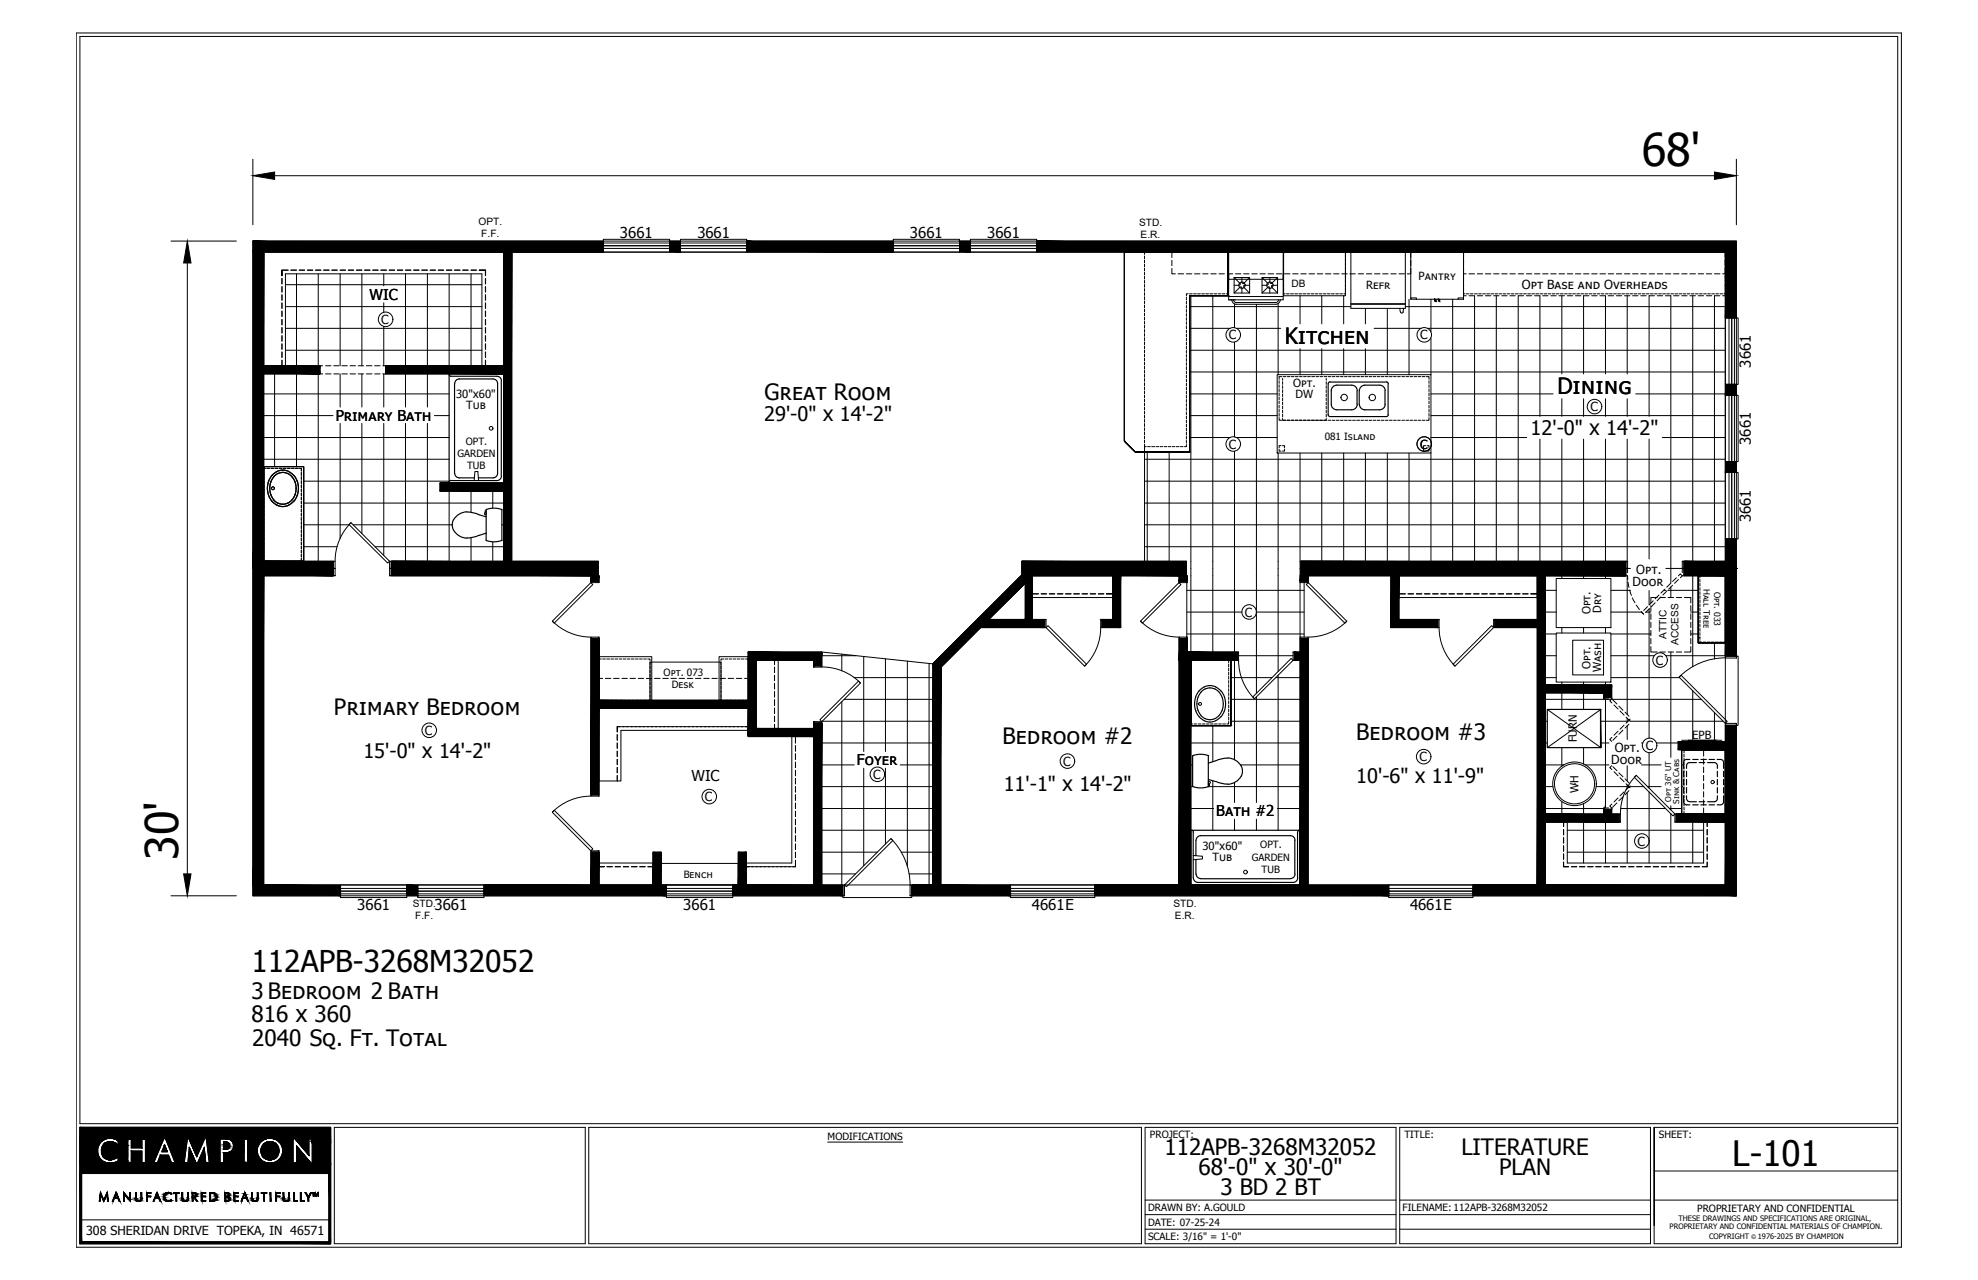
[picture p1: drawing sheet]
<svg xmlns="http://www.w3.org/2000/svg" width="432mm" height="279mm" viewBox="0 0 432 279" stroke-linecap="round" stroke-linejoin="round" font-family="sans-serif">
<defs><g id="words">
<g font-size="9.8">
<text x="358.4" y="36.3">68'</text>
<text x="38.9" y="187.7" transform="rotate(-90 38.9 187.7)">30'</text>
</g>
<text font-size="7.6" x="378.2" y="254.5">L-101</text>
<text font-size="6.6" x="54.9" y="212.2">112APB-3268M32052</text>
<g font-size="4.9">
<text x="280.5" y="75.2">Kitchen</text>
<text x="166.9" y="87.4">Great Room</text>
<text x="340" y="86.1">Dining</text>
<text x="72.9" y="156.2">Primary Bedroom</text>
<text x="296.1" y="161.5">Bedroom #3</text>
<text x="218.9" y="162.3">Bedroom #2</text>
<text x="54.9" y="218">3 Bedroom 2 Bath</text>
<text x="54.9" y="223.1">816 x 360</text>
<text x="55.1" y="228.3">2040 Sq. Ft. Total</text>
<text x="254.2" y="252.2">112APB-3268M32052</text>
<text x="261.7" y="256.6">68'-0&quot; x 30'-0&quot;</text>
<text x="319" y="252.2">LITERATURE</text>
<text x="327.2" y="256.6">PLAN</text>
<text x="266.4" y="260.9">3 BD 2 BT</text>
</g>
<g font-size="4.4">
<text x="166.8" y="91.9">29'-0&quot; x 14'-2&quot;</text>
<text x="334.1" y="95">12'-0&quot; x 14'-2&quot;</text>
<text x="79.3" y="165.6">15'-0&quot; x 14'-2&quot;</text>
<text x="219.1" y="172.6">11'-1&quot; x 14'-2&quot;</text>
<text x="296.1" y="170.8">10'-6&quot; x 11'-9&quot;</text>
</g>
<g font-size="3.3">
<text x="135.3" y="51.9">3661</text>
<text x="152.2" y="51.9">3661</text>
<text x="198.6" y="51.9">3661</text>
<text x="215.5" y="51.9">3661</text>
<text x="80.7" y="65.4">WIC</text>
<text x="382.2" y="80.2" transform="rotate(-90 382.2 80.2)">3661</text>
<text x="73.3" y="91.8">Primary Bath</text>
<text x="382.2" y="97.1" transform="rotate(-90 382.2 97.1)">3661</text>
<text x="382.2" y="114" transform="rotate(-90 382.2 114)">3661</text>
<text x="187.1" y="167">Foyer</text>
<text x="151" y="170.4">WIC</text>
<text x="265.5" y="178.2">Bath #2</text>
<text x="78" y="198.7">3661</text>
<text x="94.9" y="198.7">3661</text>
<text x="149.1" y="198.7">3661</text>
<text x="225.3" y="198.7">4661E</text>
<text x="307.8" y="198.7">4661E</text>
</g>
<g font-size="2.7">
<text x="332.2" y="63.1">Opt Base and Overheads</text>
<text x="83.2" y="70.7">C</text>
<text x="268.3" y="74.1">C</text>
<text x="310" y="74.1">C</text>
<text x="347.2" y="89.7">C</text>
<text x="268.3" y="98">C</text>
<text x="310" y="98">C</text>
<text x="357.2" y="125.2">Opt.</text>
<text x="356.4" y="127.8">Door</text>
<text x="271.7" y="134.6">C</text>
<text x="361.4" y="145.1">C</text>
<text x="92.8" y="160.4">C</text>
<text x="232.1" y="167.1">C</text>
<text x="309.9" y="166.2">C</text>
<text x="351.7" y="166.7">Door</text>
<text x="352.5" y="164">Opt. C</text>
<text x="190.6" y="170">C</text>
<text x="153.9" y="174.9">C</text>
<text x="357.5" y="184.6">C</text>
<text x="18.8" y="269.5">308 SHERIDAN DRIVE TOPEKA, IN 46571</text>
</g>
<g font-size="2.5">
<text x="298.2" y="63">Refr</text>
<text x="309.7" y="61.1">Pantry</text>
<text x="99.6" y="86.8">30&quot;x60&quot;</text>
<text x="101.8" y="89.2">Tub</text>
<text x="282.3" y="84.6">Opt.</text>
<text x="282.8" y="86.8">DW</text>
<text x="347.2" y="134.1" transform="rotate(-90 347.2 134.1)">Opt.</text>
<text x="349.5" y="133.8" transform="rotate(-90 349.5 133.8)">Dry</text>
<text x="347.2" y="146" transform="rotate(-90 347.2 146)">Opt.</text>
<text x="349.5" y="146.7" transform="rotate(-90 349.5 146.7)">Wash</text>
<text x="369.4" y="161.4">EPB</text>
<text x="344.2" y="162.1" transform="rotate(-90 344.2 162.1)">FURN</text>
<text x="344.6" y="173.1" transform="rotate(-90 344.6 173.1)">WH</text>
<text x="262.5" y="185.6">30&quot;x60&quot;</text>
<text x="264.7" y="188">Tub</text>
</g>
<g font-size="2.2">
<text x="104.5" y="49.2">OPT.</text>
<text x="105.1" y="51.8">F.F.</text>
<text x="248.7" y="49.3">STD.</text>
<text x="249" y="51.9">E.R.</text>
<text x="281.9" y="62.7">DB</text>
<text x="99.9" y="99.7">GARDEN</text>
<text x="101.7" y="97">OPT.</text>
<text x="289.2" y="96">081 Island</text>
<text x="102" y="102.4">TUB</text>
<text x="363.8" y="139.5" transform="rotate(-90 363.8 139.5)">ATTIC</text>
<text x="366.4" y="140.8" transform="rotate(-90 366.4 140.8)">ACCESS</text>
<text x="144.9" y="147.5">Opt. 073</text>
<text x="146.6" y="150.1">Desk</text>
<text x="275.1" y="185.2">OPT.</text>
<text x="149.3" y="191.6">Bench</text>
<text x="273.3" y="187.8">GARDEN</text>
<text x="275.4" y="190.5">TUB</text>
<text x="90.1" y="197.9">STD.</text>
<text x="256.2" y="197.9">STD.</text>
<text x="90.6" y="200.6">F.F.</text>
<text x="256.5" y="200.5">E.R.</text>
<text x="180.7" y="248.8">MODIFICATIONS</text>
<text x="251" y="248.5">PROJECT:</text>
<text x="306.6" y="248.5">TITLE:</text>
<text x="362.2" y="248.5">SHEET:</text>
<text x="250.6" y="264.3">DRAWN BY: A.GOULD</text>
<text x="250.6" y="267.5">DATE: 07-25-24</text>
<text x="306.2" y="264.3">FILENAME: 112APB-3268M32052</text>
<text x="370.5" y="264.5">PROPRIETARY AND CONFIDENTIAL</text>
<text x="250.6" y="270.7">SCALE: 3/16&quot; = 1'-0&quot;</text>
</g>
<g font-size="1.9">
<text x="371.9" y="128.5" transform="rotate(90 371.9 128.5)">Hall Tree</text>
<text x="374.2" y="129.1" transform="rotate(90 374.2 129.1)">Opt. 033</text>
</g>
<g font-size="1.7">
<text x="364.8" y="175" transform="rotate(-90 364.8 175)">Opt 36&quot; UT</text>
<text x="366.6" y="175.5" transform="rotate(-90 366.6 175.5)">Sink &amp; Cabs</text>
</g>
<g font-size="1.6">
<text x="364.5" y="268.4">PROPRIETARY AND CONFIDENTIAL MATERIALS OF CHAMPION.</text>
<text x="366.4" y="266.6">THESE DRAWINGS AND SPECIFICATIONS ARE ORIGINAL,</text>
<text x="373.1" y="270.6">COPYRIGHT</text>
<text x="383.8" y="270.6">1976-2025 BY CHAMPION</text>
</g>
<text font-size="1.4" x="382.4" y="270.6">©</text>
</g></defs>
<g fill="#000" stroke="#000" stroke-width=".22">
<path d="M55.2 38.4l4.7-.9v1.7zM374.3 37.5l4.8 .9-4.8 .8zM40.9 52.6l.8 4.8h-1.6zM40.1 190.8h1.6l-.8 4.7zM23.8 253.2h.6zM35.9 249.9v.1zM41 247.9h4l-2 4.6zM41 247.9l2 4.6zM58.6 253.2h.7zM64.4 248.6l3 3.5zM64.4 248.6h3v3.5zM68.8 249.4l.1 .1z"/>
<path d="M68.7 249.1h.2zM36.6 262.3h.3zM37.3 262h.1zM42.5 261.2h.3zM47 260.9h.2zM49.7 261.2h.2zM49.8 262h.2zM49.8 261.4h.3z"/>
<path d="M55.2 55v69.1l2.2-69.1zM57.4 55v69.1h-2.2z"/>
<path d="M57.4 55v69.1l.2-69.1zM57.6 55v69.1h-.2z"/>
<path d="M55.2 52.6l76.5 2.2v-2.2zM55.2 52.6l76.5 2.2h-76.5z"/>
<path d="M55.2 54.8l76.5 .2v-.2zM55.2 54.8l76.5 .2h-76.5z"/>
<path d="M146.2 52.6l2.3 2.2v-2.2zM146.2 52.6l2.3 2.2h-2.3z"/>
<path d="M146.2 54.8l2.3 .2v-.2zM146.2 54.8l2.3 .2h-2.3z"/>
<path d="M163 52.6l32 2.2v-2.2zM163 52.6l32 2.2h-32z"/>
<path d="M163 54.8l32 .2v-.2zM163 54.8l32 .2h-32z"/>
<path d="M209.5 52.6l2.3 2.2v-2.2zM209.5 52.6l2.3 2.2h-2.3z"/>
<path d="M209.5 54.8l2.3 .2v-.2zM209.5 54.8l2.3 .2h-2.3z"/>
<path d="M226.3 52.6l152.8 2.2v-2.2zM226.3 52.6l152.8 2.2h-152.8z"/>
<path d="M226.3 54.8l152.8 .2v-.2zM226.3 54.8l152.8 .2h-152.8z"/>
<path d="M57.6 79.8l12.2 .2v-.2zM57.6 79.8l12.2 .2h-12.2z"/>
<path d="M84.2 79.8l25.7 .2v-.2zM84.2 79.8l25.7 .2h-25.7z"/>
<path d="M313.2 65.3l.3 .4v-.4zM313.2 65.3l.3 .4h-.3z"/>
<path d="M314 65.3l.3 .4v-.4zM314 65.3l.3 .4h-.3z"/>
<path d="M376.9 55l-.3 14.4h.3zM376.6 55h.3l-.3 14.4z"/>
<path d="M379.1 55l-2.2 14.4h2.2zM376.9 55h2.2l-2.2 14.4z"/>
<path d="M57.6 80l12.2 1.4v-1.4zM57.6 80l12.2 1.4h-12.2z"/>
<path d="M57.6 81.4l12.2 .2v-.2zM57.6 81.4l12.2 .2h-12.2z"/>
<path d="M84.2 80l25.7 1.4v-1.4zM84.2 80l25.7 1.4h-25.7z"/>
<path d="M84.2 81.4l25.7 .2v-.2zM84.2 81.4l25.7 .2h-25.7z"/>
<path d="M376.9 83.9l-.3 2.4h.3zM376.6 83.9h.3l-.3 2.4z"/>
<path d="M379.1 83.9l-2.2 2.4h2.2zM376.9 83.9h2.2l-2.2 2.4z"/>
<path d="M96.1 105.6v1.4h13.8zM96.1 105.6h13.8v1.4z"/>
<path d="M96.1 105.4v.2h13.8zM96.1 105.4h13.8v.2z"/>
<path d="M96.1 107v.2h13.8zM96.1 107h13.8v.2z"/>
<path d="M376.9 100.8l-.3 2.3h.3zM376.6 100.8h.3l-.3 2.3z"/>
<path d="M379.1 100.8l-2.2 2.3h2.2zM376.9 100.8h2.2l-2.2 2.3z"/>
<path d="M55.2 124.1v69.1l2.2-69.1zM57.4 124.1v69.1h-2.2z"/>
<path d="M57.4 124.1v69.1l.2-69.1zM57.6 124.1v69.1h-.2z"/>
<path d="M57.6 122.7v1.4h15.1zM57.6 122.7h15.1v1.4z"/>
<path d="M57.6 122.5v.2h15.1zM57.6 122.5h15.1v.2z"/>
<path d="M57.6 124.1l15.1 1.4v-1.4zM57.6 124.1l15.1 1.4h-15.1z"/>
<path d="M57.6 125.5l15.1 .2v-.2zM57.6 125.5l15.1 .2h-15.1z"/>
<path d="M85.4 122.7v1.4h45.2zM85.4 122.7h45.2v1.4z"/>
<path d="M85.4 122.5v.2h45.2zM85.4 122.5h45.2v.2z"/>
<path d="M110.2 55l-.3 67.5h.3zM109.9 55h.3l-.3 67.5z"/>
<path d="M111.5 55l-1.3 67.5h1.3zM110.2 55h1.3l-1.3 67.5z"/>
<path d="M111.7 55l-.2 67.5h.2zM111.5 55h.2l-.2 67.5z"/>
<path d="M129 139.4v34.1l.2-34.1zM129.2 139.4v34.1h-.2z"/>
<path d="M129 125.7v1.2l.2-1.2zM129.2 125.7v1.2h-.2z"/>
<path d="M129.2 139.4v34.1l1.4-34.1zM130.6 139.4v34.1h-1.4z"/>
<path d="M129.2 125.7v1.2l1.4-1.2zM129.2 126.9l1.4-1.2v1.2z"/>
<path d="M85.4 124.1l45.2 1.4v-1.4zM85.4 124.1l45.2 1.4h-45.2z"/>
<path d="M85.4 125.5l45.2 .2v-.2zM85.4 125.5l45.2 .2h-45.2z"/>
<path d="M130.6 139.4v34.1l.2-34.1zM130.8 139.4v34.1h-.2z"/>
<path d="M130.6 125.7v1.2l.2-1.2zM130.8 125.7v1.2h-.2z"/>
<path d="M214.1 137h13.9l-13.7-.2zM214.3 136.8h13.7v.2z"/>
<path d="M215.6 135.4l-1.3 1.4h13.7zM215.6 135.4h12.4v1.4z"/>
<path d="M215.6 135.4h12.4l-12.1-.2zM215.9 135.2h12.1v.2z"/>
<path d="M222.8 125.7l-19.2 19.2 19.5-19.2zM203.6 144.9l19.5-19.2-19.3 19.3z"/>
<path d="M223.1 122.7v1.4h35.9zM223.1 122.7h35.9v1.4z"/>
<path d="M223.1 122.5v.2h35.9zM223.1 122.5h35.9v.2z"/>
<path d="M203.8 145l21.3-19.3h-2zM203.8 145l21.3-19.3-19.9 19.9z"/>
<path d="M225.2 125.9l-1.4 1.4v7.9zM225.2 125.9v9.3h-1.4z"/>
<path d="M205.2 145.6l20.2-19.9h-.3zM205.2 145.6l20.2-19.9-20 20z"/>
<path d="M225.2 125.9v9.3l.2-9.5zM225.4 125.7v9.5h-.2z"/>
<path d="M240.6 135.4v1.4h3.8zM240.6 135.4h3.8v1.4z"/>
<path d="M240.6 135.2v.2h3.8zM240.6 135.2h3.8v.2z"/>
<path d="M240.6 136.8v.2h3.8zM240.6 136.8h3.8v.2z"/>
<path d="M243 125.7l-.1 9.5h.1zM242.9 125.7h.1l-.1 9.5z"/>
<path d="M244.4 125.7l-1.4 9.5h1.4zM243 125.7h1.4l-1.4 9.5z"/>
<path d="M244.6 125.7l-.2 11.3h.2zM244.4 125.7h.2l-.2 11.3z"/>
<path d="M257.4 139.4v4.7l.2-4.7zM257.6 139.4v4.7h-.2z"/>
<path d="M257.4 125.7v1.2l.2-1.2zM257.6 125.7v1.2h-.2z"/>
<path d="M257.6 139.4v4.7l1.4-4.7zM259 139.4v4.7h-1.4z"/>
<path d="M257.6 125.7v1.2l1.4-1.2zM257.6 126.9l1.4-1.2v1.2z"/>
<path d="M223.1 124.1l35.9 1.4v-1.4zM223.1 124.1l35.9 1.4h-35.9z"/>
<path d="M223.1 125.5l35.9 .2v-.2zM223.1 125.5l35.9 .2h-35.9z"/>
<path d="M259 139.4v4.7l.2-4.7zM259.2 139.4v4.7h-.2z"/>
<path d="M259 125.7v1.2l.2-1.2zM259.2 125.7v1.2h-.2z"/>
<path d="M284 122.7v1.4h70.9zM284 122.7h70.9v1.4z"/>
<path d="M284 122.5v.2h70.9zM284 122.5h70.9v.2z"/>
<path d="M284 125.7l-.2 1.2h.2zM283.8 125.7h.2l-.2 1.2z"/>
<path d="M284 126.9h1.4v-1.2zM284 125.7h1.4l-1.4 1.2z"/>
<path d="M285.6 125.7l-.2 1.2h.2zM285.4 125.7h.2l-.2 1.2z"/>
<path d="M303.6 125.7v11.3l.2-11.3zM303.8 125.7v11.3h-.2z"/>
<path d="M303.8 135.4v1.4h10.1zM303.8 135.4h10.1v1.4z"/>
<path d="M303.8 135.2v.2h10.1zM303.8 135.2h10.1v.2z"/>
<path d="M303.8 136.8v.2h10.1zM303.8 136.8h10.1v.2z"/>
<path d="M303.8 125.7v9.5l1.4-9.5zM305.2 125.7v9.5h-1.4z"/>
<path d="M305.2 125.7v9.5l.2-9.5zM305.4 125.7v9.5h-.2z"/>
<path d="M326.3 135.4v1.4h9.5zM326.3 135.4h9.5v1.4z"/>
<path d="M326.3 135.2v.2h9.5zM326.3 135.2h9.5v.2z"/>
<path d="M326.3 136.8v.2h9.5zM326.3 136.8h9.5v.2z"/>
<path d="M335.6 125.7v67.5l.2-67.5zM335.8 125.7v67.5h-.2z"/>
<path d="M335.8 125.7v67.5l1.3-67.5zM337.1 125.7v67.5h-1.3z"/>
<path d="M337.1 125.7v67.5l.3-67.5zM337.4 125.7v67.5h-.3z"/>
<path d="M284 124.1l70.9 1.4v-1.4zM284 124.1l70.9 1.4h-70.9z"/>
<path d="M284 125.5l70.9 .2v-.2zM284 125.5l70.9 .2h-70.9z"/>
<path d="M367.6 122.7v1.4h9zM367.6 122.7h9v1.4z"/>
<path d="M367.6 122.5v.2h9zM367.6 122.5h9v.2z"/>
<path d="M367.6 124.1l9 1.4v-1.4zM367.6 124.1l9 1.4h-9z"/>
<path d="M367.6 125.5l9 .2v-.2zM367.6 125.5l9 .2h-9z"/>
<path d="M376.9 117.6l-.3 6.5h.3zM376.6 117.6h.3l-.3 6.5z"/>
<path d="M379.1 117.6l-2.2 6.5h2.2zM376.9 117.6h2.2l-2.2 6.5z"/>
<path d="M130.8 153.1v1.3h32.5zM130.8 153.1h32.5v1.3z"/>
<path d="M130.8 152.9v.2h32.5zM130.8 152.9h32.5v.2z"/>
<path d="M130.8 154.4v.2h32.5zM130.8 154.4h32.5v.2z"/>
<path d="M164.9 159v.2h12.9zM164.9 159h12.9v.2z"/>
<path d="M177.6 157.8v35.4l.2-35.4zM177.8 157.8v35.4h-.2z"/>
<path d="M177.6 142.5v2.8l.2-2.8zM177.8 142.5v2.8h-.2z"/>
<path d="M177.8 157.8v35.4l1.4-35.4zM179.2 157.8v35.4h-1.4z"/>
<path d="M177.8 142.5v2.8l1.4-2.8zM179.2 142.5v2.8h-1.4z"/>
<path d="M164.9 142.5l12.9 1.4v-1.4zM164.9 142.5l12.9 1.4h-12.9z"/>
<path d="M164.9 143.9l12.9 .2v-.2zM164.9 143.9l12.9 .2h-12.9z"/>
<path d="M179.2 157.8v35.4l.2-35.4zM179.4 157.8v35.4h-.2z"/>
<path d="M179.2 142.5v2.8l.2-2.8zM179.4 142.5v2.8h-.2z"/>
<path d="M163.3 142.3l16.1 .2v-.2zM163.3 142.3l16.1 .2h-16.1z"/>
<path d="M203.6 144.9v48.3l.2-48.2zM203.8 145v48.2h-.2z"/>
<path d="M203.8 145v48.2l1.4-47.6zM205.2 145.6v47.6h-1.4z"/>
<path d="M205.2 145.6v47.6l.2-47.5zM205.4 145.7v47.5h-.2z"/>
<path d="M257.4 144.1v49.1l.2-49.1zM257.6 144.1v49.1h-.2z"/>
<path d="M257.6 144.1v49.1l2.2-49.1zM259.8 144.1v49.1h-2.2z"/>
<path d="M259.8 144.1v49.1l.2-49.1zM260 144.1v49.1h-.2z"/>
<path d="M259.2 142.5l10.9 1.4v-1.4zM259.2 142.5l10.9 1.4h-10.9z"/>
<path d="M259.2 143.9l10.9 .2v-.2zM259.2 143.9l10.9 .2h-10.9z"/>
<path d="M259.2 142.3l10.9 .2v-.2zM259.2 142.3l10.9 .2h-10.9z"/>
<path d="M282.6 142.5l1.2 1.4v-1.4zM282.6 142.5l1.2 1.4h-1.2z"/>
<path d="M282.6 143.9l1.2 .2v-.2zM282.6 143.9l1.2 .2h-1.2z"/>
<path d="M282.6 142.3l1.2 .2v-.2zM282.6 142.3l1.2 .2h-1.2z"/>
<path d="M337.4 149.7l12.7 1.4v-1.4zM337.4 149.7l12.7 1.4h-12.7z"/>
<path d="M337.4 151.1l12.7 .2v-.2zM337.4 151.1l12.7 .2h-12.7z"/>
<path d="M350.3 149.7l-.2 2.6h.2zM350.1 149.7h.2l-.2 2.6z"/>
<path d="M351.7 149.7l-1.4 2.6h1.4zM350.3 149.7h1.4l-1.4 2.6z"/>
<path d="M337.4 149.5l14.4 .2v-.2zM337.4 149.5l14.4 .2h-14.4z"/>
<path d="M351.8 149.7l-.1 2.6h.1zM351.7 149.7h.1l-.1 2.6z"/>
<path d="M376.9 124.1l-.3 19.1h.3zM376.6 124.1h.3l-.3 19.1z"/>
<path d="M379.1 124.1l-2.2 19.1h2.2zM376.9 124.1h2.2l-2.2 19.1z"/>
<path d="M163.3 160.6v.2h14.5zM163.3 160.6h14.5v.2z"/>
<path d="M163.5 142.5l-.2 18.1h.2zM163.3 142.5h.2l-.2 18.1z"/>
<path d="M164.9 142.5l-1.4 18.1h1.4zM163.5 142.5h1.4l-1.4 18.1z"/>
<path d="M164.9 159.2v1.4h12.9zM164.9 159.2h12.9v1.4z"/>
<path d="M165.1 142.5l-.2 18.1h.2zM164.9 142.5h.2l-.2 18.1z"/>
<path d="M337.4 177.9v1.3h16zM337.4 177.9h16v1.3z"/>
<path d="M337.4 177.7v.2h16zM337.4 177.7h16v.2z"/>
<path d="M337.4 179.2v.3h16zM337.4 179.2h16v.3z"/>
<path d="M349.4 154.9l.1 8.3zM349.4 154.9l.1 8.3z"/>
<path d="M350.3 176.7l-.2 1h.2zM350.1 176.7h.2l-.2 1z"/>
<path d="M350.3 177.7h1.4v-1zM350.3 176.7h1.4l-1.4 1z"/>
<path d="M351.8 176.7l-.1 1h.1zM351.7 176.7h.1l-.1 1z"/>
<path d="M365.9 177.9v1.3h10.7zM365.9 177.9h10.7v1.3z"/>
<path d="M365.9 177.7v.2h10.7zM365.9 177.7h10.7v.2z"/>
<path d="M365.9 179.2v.3h10.7zM365.9 179.2h10.7v.3z"/>
<path d="M368.6 163.5l5.8-1.9v1.9zM368.6 161.6v1.9l5.8-1.9z"/>
<path d="M366.4 162.1l10.2 1.4v-1.4zM366.4 162.1l10.2 1.4h-10.2z"/>
<path d="M366.4 163.5l10.2 .2v-.2zM366.4 163.5l10.2 .2h-10.2z"/>
<path d="M366.4 161.9l10.2 .2v-.2zM366.4 161.9l10.2 .2h-10.2z"/>
<path d="M55.2 193.3v2.2h19.1zM55.2 193.3h19.1v2.2z"/>
<path d="M55.2 193.2v.1h19.1zM55.2 193.2h19.1v.1z"/>
<path d="M88.8 193.3v2.2h2.4zM88.8 193.3h2.4v2.2z"/>
<path d="M88.8 193.2v.1h2.4zM88.8 193.2h2.4v.1z"/>
<path d="M105.7 193.3v2.2h39.8zM105.7 193.3h39.8v2.2z"/>
<path d="M105.7 193.2v.1h39.8zM105.7 193.2h39.8v.1z"/>
<path d="M129 186v7.2l.2-7.2zM129.2 186v7.2h-.2z"/>
<path d="M129.2 186v7.2l1.4-7.2zM130.6 186v7.2h-1.4z"/>
<path d="M130.6 186v7.2l.2-7.2zM130.8 186v7.2h-.2z"/>
<path d="M142.5 186v7.2l.2-7.2zM142.7 186v7.2h-.2z"/>
<path d="M142.7 186v7.2l1.4-7.2zM144.1 186v7.2h-1.4z"/>
<path d="M144.1 186v7.2l.2-7.2zM144.3 186v7.2h-.2z"/>
<path d="M160 193.3v2.2h24zM160 193.3h24v2.2z"/>
<path d="M160 193.2v.1h24zM160 193.2h24v.1z"/>
<path d="M161.3 186l-.1 7.2h.1zM161.2 186h.1l-.1 7.2z"/>
<path d="M162.7 186l-1.4 7.2h1.4zM161.3 186h1.4l-1.4 7.2z"/>
<path d="M162.9 186l-.2 7.2h.2zM162.7 186h.2l-.2 7.2z"/>
<path d="M199.1 193.3v2.2h21.5zM199.1 193.3h21.5v2.2z"/>
<path d="M199.1 193.2v.1h21.5zM199.1 193.2h21.5v.1z"/>
<path d="M239 193.3v2.2h64.1zM239 193.3h64.1v2.2z"/>
<path d="M239 193.2v.1h64.1zM239 193.2h64.1v.1z"/>
<path d="M284 139.4l-.2 53.8h.2zM283.8 139.4h.2l-.2 53.8z"/>
<path d="M285.4 139.4l-1.4 53.8h1.4zM284 139.4h1.4l-1.4 53.8z"/>
<path d="M285.6 139.4l-.2 53.8h.2zM285.4 139.4h.2l-.2 53.8z"/>
<path d="M321.6 193.3v2.2h57.5zM321.6 193.3h57.5v2.2z"/>
<path d="M321.6 193.2v.1h57.5zM321.6 193.2h57.5v.1z"/>
<path d="M376.9 158.3l-.3 34.9h.3zM376.6 158.3h.3l-.3 34.9z"/>
<path d="M379.1 158.3l-2.2 34.9h2.2zM376.9 158.3h2.2l-2.2 34.9z"/>
<path d="M17.4 248.5h18.4zM17.4 248.5h18.4z"/>
<path d="M17.4 253.9h6.6zM17.4 253.9h6.6z"/>
<path d="M17.4 254.2h25.6zM17.4 254.2h25.6z"/>
<path d="M17.4 256.2l.4 14.9v-14.9zM17.4 256.2l.4 14.9h-.4z"/>
<path d="M17.4 250.8l3.9 .4v-.4zM17.4 250.8l3.9 .4h-3.9z"/>
<path d="M17.4 251.2l3.9 .3v-.3zM17.4 251.2l3.9 .3h-3.9z"/>
<path d="M17.4 251.5l4 .4-.1-.4zM17.4 251.5l4 .4h-4z"/>
<path d="M17.4 250.4l3.9 .4 .1-.4zM17.4 250.4l3.9 .4h-3.9z"/>
<path d="M17.4 251.9l4.1 .4-.1-.4zM17.4 251.9l4.1 .4h-4.1z"/>
<path d="M17.4 252.3l4.2 .2-.1-.2zM17.4 252.3l4.2 .2h-4.2z"/>
<path d="M17.4 250.1l4 .3 .1-.3zM17.4 250.1l4 .3h-4z"/>
<path d="M17.4 252.5l4.4 .4-.2-.4zM17.4 252.5l4.4 .4h-4.4z"/>
<path d="M17.4 249.8l4.1 .3 .2-.3zM17.4 249.8l4.1 .3h-4.1z"/>
<path d="M17.4 252.9l4.7 .3-.3-.3zM17.4 252.9l4.7 .3h-4.7z"/>
<path d="M17.4 249.4l4.3 .4 .2-.4zM17.4 249.4l4.3 .4h-4.3z"/>
<path d="M17.4 249.2l4.5 .2 .2-.2zM17.4 249.2l4.5 .2h-4.5z"/>
<path d="M17.4 253.2l4.9 .1-.2-.1zM17.4 253.2l4.9 .1h-4.9z"/>
<path d="M17.4 253.3l5.2 .2-.3-.2zM17.4 253.3l5.2 .2h-5.2z"/>
<path d="M17.4 249l4.7 .2 .3-.2zM17.4 249l4.7 .2h-4.7z"/>
<path d="M22.5 250h5.4zM22.5 250h5.4z"/>
<path d="M17.4 253.5l5.6 .2-.4-.2zM17.4 253.5l5.6 .2h-5.6z"/>
<path d="M17.4 248.8l5 .2 .3-.2zM17.4 248.8l5 .2h-5z"/>
<path d="M17.4 248.7l5.3 .1 .3-.1zM17.4 248.7l5.3 .1h-5.3z"/>
<path d="M17.4 253.7l5.9 .1-.3-.1zM17.4 253.7l5.9 .1h-5.9z"/>
<path d="M17.4 253.8l6.3 .1zM17.4 253.8l6.3 .1z"/>
<path d="M17.4 248.5l5.6 .2 .4-.2zM17.4 248.5l5.6 .2h-5.6z"/>
<path d="M17.4 253.9h6.6zM17.4 253.9h6.6z"/>
<path d="M17.4 248.5h6.3zM17.4 248.5h6z"/>
<path d="M23.8 253.2h.3zM24 253.2h.1z"/>
<path d="M17.4 248.5h6.6zM17.4 248.5h6.3z"/>
<path d="M24 253.9h18.8zM24 253.9h18.8z"/>
<path d="M24.1 249.2h.3zM23.7 249.2h.7z"/>
<path d="M23.7 249.2h.8zM23.7 249.2h.8z"/>
<path d="M23.6 253.2h.9zM23.6 253.2h.8z"/>
<path d="M23.7 249.2l1 .1zM23.4 249.3h1.3z"/>
<path d="M23.4 249.3h1.4zM23.3 249.3h1.5z"/>
<path d="M23.4 253.1h1.3zM23.4 253.1l1.1 .1z"/>
<path d="M23.3 253l1.5 .1zM23.3 253l1.5 .1z"/>
<path d="M23.3 253.1h1.5zM23.3 253.1h1.4z"/>
<path d="M23.3 249.3l1.6 .1zM23.2 249.4h1.7z"/>
<path d="M23.2 253h1.6zM23.2 253h1.6z"/>
<path d="M24.9 253.8h17.9zM24.9 253.8h17.9z"/>
<path d="M23.2 249.4h1.8zM23.1 249.4h1.9z"/>
<path d="M23.1 249.4l2.1 .1zM22.9 249.5h2.3z"/>
<path d="M23 252.9l1.8 .1 .3-.1zM23 252.9l1.8 .1h-1.6z"/>
<path d="M22.9 249.5l2.4 .1zM22.9 249.5l2.4 .1h-2.5z"/>
<path d="M22.9 252.9h2.3zM22.9 252.9h2.2z"/>
<path d="M22.8 249.6l2.7 .1-.2-.1zM22.8 249.6l2.7 .1h-2.8z"/>
<path d="M22.8 252.7l2.4 .2 .2-.2zM22.8 252.7l2.4 .2h-2.3z"/>
<path d="M22.7 249.7l3.1 .3-.3-.3zM22.7 249.7l3.1 .3h-3.3z"/>
<path d="M22.6 252.6h2.9zM22.6 252.6l2.8 .1z"/>
<path d="M22.6 252.6h3zM22.6 252.6h2.9z"/>
<path d="M22.5 252.5l3.1 .1 .2-.1zM22.5 252.5l3.1 .1h-3z"/>
<path d="M24.9 248.6h3zM24.9 248.6h3z"/>
<path d="M25 248.6l2.9 .2v-.2zM25 248.6l2.9 .2h-2.5z"/>
<path d="M25.4 248.8l2.5 .2v-.2zM25.4 248.8l2.5 .2h-2.2z"/>
<path d="M25.7 249l2.2 .1v-.1zM25.7 249l2.2 .1h-2.1z"/>
<path d="M25.8 249.1l2.1 .9v-.9zM25.8 249.1l2.1 .9h-2.1z"/>
<path d="M22.5 250l5.4 .3v-.3zM22.5 250l5.4 .3h-5.6z"/>
<path d="M22.3 250.3l5.6 .3v-.3zM22.3 250.3l5.6 .3h-5.7z"/>
<path d="M22.2 250.6l5.7 .3v-.3zM22.2 250.6l5.7 .3h-5.8z"/>
<path d="M22.1 250.9l5.8 .3v-.3zM22.1 250.9l5.8 .3h-5.8z"/>
<path d="M22.1 251.2l5.8 .3v-.3zM22.1 251.2l5.8 .3h-5.8z"/>
<path d="M22.1 251.5l5.8 .4v-.4zM22.1 251.5l5.8 .4h-5.7z"/>
<path d="M22.2 251.9l5.7 .1v-.1zM22.2 251.9l5.7 .1h-5.6z"/>
<path d="M22.3 252l5.6 .3v-.3zM22.3 252l5.6 .3h-5.5z"/>
<path d="M22.4 252.3l5.5 .2v-.2zM22.4 252.3l5.5 .2h-5.4z"/>
<path d="M25.8 252.5l2.1 .9v-.9zM25.8 252.5l2.1 .9h-2.1z"/>
<path d="M25.8 253.4l2.1 .2v-.2zM25.4 253.6l.4-.2 2.1 .2z"/>
<path d="M25.4 253.6l2.5 .1v-.1zM25 253.7l.4-.1 2.5 .1z"/>
<path d="M25 253.7l2.9 .1zM24.9 253.8h3z"/>
<path d="M28.7 248.6l2.3 2v-2zM28.7 248.6l2.3 2h-2.3z"/>
<path d="M28.7 251.2l2.3 2.6v-2.6zM28.7 251.2l2.3 2.6h-2.3z"/>
<path d="M24.8 248.6h11zM24.8 248.6h11z"/>
<path d="M31.7 248.6l1.9 5.2 2.2-5.2zM31.7 248.6l1.9 5.2h-1.9z"/>
<path d="M24 248.5h11.8zM24 248.5h11.8z"/>
<path d="M24.5 248.5h11.3zM24.5 248.5l11.3 .1z"/>
<path d="M17.4 248.1l18.4 .4 .1-.4zM17.4 248.1l18.4 .4h-18.4z"/>
<path d="M35.9 250l.6 1.4-.5-1.4zM35.9 250l.6 1.4h-1.2z"/>
<path d="M35 252.1l2.4 1.7-.6-1.7zM35 252.1l2.4 1.7h-3z"/>
<path d="M36.1 248.5l4.1 5.3 .7-5.3zM36.1 248.5l4.1 5.3h-2z"/>
<path d="M41 247.9h31.2zM41 247.9h31.2z"/>
<path d="M17.4 247.9l23.6 .2v-.2zM17.4 247.9l23.6 .2h-23.6z"/>
<path d="M35.9 248.1l5 .4 .1-.4zM35.9 248.1l5 .4h-4.8z"/>
<path d="M41.3 250.5l1.5 3.3zM41.3 250.5l1.5 3.3h-1.8z"/>
<path d="M24.9 253.8l17.9 .1zM24.5 253.9h18.3z"/>
<path d="M24.5 253.9h18.3zM24.1 253.9h18.7z"/>
<path d="M24.1 253.9h18.7zM24 253.9h18.8z"/>
<path d="M17.4 253.9l25.6 .3-.2-.3zM17.4 253.9l25.6 .3h-25.6z"/>
<path d="M43 254.2h29.2zM43 254.2h29.2z"/>
<path d="M43.1 253.9h24.8zM43.1 253.9h24.8z"/>
<path d="M44.6 250.5l.3 3.3zM44.6 250.5l.3 3.3h-1.8z"/>
<path d="M45 248.5h13.9zM45 248.5h13.9z"/>
<path d="M45 248.6l3 5.2v-5.2zM45 248.6l3 5.2h-2.3z"/>
<path d="M48.8 249.3h.6zM48.8 249.3h.6z"/>
<path d="M48.8 249.3h.9zM48.8 249.3h.9z"/>
<path d="M48.8 250.9h.6zM48.8 250.9h.1z"/>
<path d="M48.8 249.3h.9zM48.8 249.3h.9z"/>
<path d="M48.8 249.3l1.2 .2-.3-.2zM48.8 249.3l1.2 .2h-1.2z"/>
<path d="M48.8 250.8h.9zM48.8 250.8l.6 .1z"/>
<path d="M48.8 249.5l1.3 .3-.1-.3zM48.8 249.5l1.3 .3h-1.3z"/>
<path d="M48.8 250.7l.9 .1 .3-.1zM48.8 250.7l.9 .1h-.9z"/>
<path d="M48.8 250.5l1.2 .2 .1-.2zM48.8 250.5l1.2 .2h-1.2z"/>
<path d="M48.8 249.8h1.3zM48.8 249.8h1.3z"/>
<path d="M48.8 249.8l1.4 .3-.1-.3zM48.8 249.8l1.4 .3h-1.4z"/>
<path d="M48.8 250.1l1.4 .1zM48.8 250.1l1.4 .1z"/>
<path d="M48.8 250.2l1.3 .3 .1-.3zM48.8 250.2l1.3 .3h-1.3z"/>
<path d="M49.1 248.6h4.2zM49.1 248.6h4.2z"/>
<path d="M49.5 248.6h3.8zM49.5 248.6h3.8z"/>
<path d="M49.9 248.6l3.4 .2v-.2zM49.9 248.6l3.4 .2h-3z"/>
<path d="M50.3 248.8l3 .1zM50.3 248.8l3 .1z"/>
<path d="M50.4 248.9l2.9 .3v-.3zM50.4 248.9l2.9 .3h-2.6z"/>
<path d="M50.7 249.2l2.6 .2v-.2zM50.7 249.2l2.6 .2h-2.5z"/>
<path d="M50.8 249.4l2.5 .4v-.4zM50.8 249.4l2.5 .4h-2.4z"/>
<path d="M50.9 249.8l2.4 .3v-.3zM50.9 249.8l2.4 .3h-2.3z"/>
<path d="M51 250.1l2.3 .4v-.4zM51 250.1l2.3 .4h-2.4z"/>
<path d="M50.9 250.5l2.4 .4v-.4zM50.9 250.5l2.4 .4h-2.5z"/>
<path d="M50.8 250.9l2.5 .3v-.3zM50.8 250.9l2.5 .3h-2.8z"/>
<path d="M50.5 251.2h2.8zM50.5 251.2h2.8z"/>
<path d="M50.5 251.2l2.8 .2v-.2zM50.2 251.4l.3-.2 2.8 .2z"/>
<path d="M50.2 251.4l3.1 .1v-.1zM49.9 251.5l.3-.1 3.1 .1z"/>
<path d="M49.9 251.5l3.4 .1zM49.4 251.6h3.9z"/>
<path d="M49.4 251.6h3.9zM49.1 251.6h4.2z"/>
<path d="M48.8 251.6l4.5 2.2v-2.2zM48.8 251.6l4.5 2.2h-4.5z"/>
<path d="M54.1 250.8l2.1 .4v-.4zM54.1 250.8l2.1 .4h-2.1z"/>
<path d="M54.1 251.2l2.1 .3v-.3zM54.1 251.2l2.1 .3h-2.1z"/>
<path d="M54.1 251.5l2.2 .4-.1-.4zM54.1 251.5l2.2 .4h-2.2z"/>
<path d="M54.1 250.4l2.1 .4 .1-.4zM54.1 250.4l2.1 .4h-2.1z"/>
<path d="M54.1 251.9l2.3 .3-.1-.3zM54.1 251.9l2.3 .3h-2.3z"/>
<path d="M54.1 250.1l2.2 .3 .1-.3zM54.1 250.1l2.2 .3h-2.2z"/>
<path d="M54.1 252.2l2.4 .3-.1-.3zM54.1 252.2l2.4 .3h-2.4z"/>
<path d="M54.1 252.5l2.6 .3-.2-.3zM54.1 252.5l2.6 .3h-2.6z"/>
<path d="M54.1 249.8l2.3 .3 .2-.3zM54.1 249.8l2.3 .3h-2.3z"/>
<path d="M54.1 252.8l2.9 .3-.3-.3zM54.1 252.8l2.9 .3h-2.9z"/>
<path d="M54.1 249.5l2.5 .3 .2-.3zM54.1 249.5l2.5 .3h-2.5z"/>
<path d="M54.1 249.3l2.7 .2 .2-.2zM54.1 249.3l2.7 .2h-2.7z"/>
<path d="M54.1 253.1l3.1 .2-.2-.2zM54.1 253.1l3.1 .2h-3.1z"/>
<path d="M54.1 253.3l3.4 .2-.3-.2zM54.1 253.3l3.4 .2h-3.4z"/>
<path d="M54.1 249l2.9 .3 .3-.3zM54.1 249l2.9 .3h-2.9z"/>
<path d="M54.1 253.5l3.8 .2-.4-.2zM54.1 253.5l3.8 .2h-3.8z"/>
<path d="M54.1 248.8l3.2 .2 .3-.2zM54.1 248.8l3.2 .2h-3.2z"/>
<path d="M54.1 248.7l3.5 .1 .3-.1zM54.1 248.7l3.5 .1h-3.5z"/>
<path d="M54.1 253.7l4 .1zM54.1 253.7l4 .1z"/>
<path d="M43.1 253.8h15.1zM43.1 253.8h15.1z"/>
<path d="M54.1 248.6h4zM54.1 248.6l3.8 .1z"/>
<path d="M43.1 253.8l15.4 .1zM43.1 253.8l15.4 .1z"/>
<path d="M45 248.5h13.2zM45 248.5l13.1 .1z"/>
<path d="M43.1 253.9h15.8zM43.1 253.9h15.8z"/>
<path d="M58.6 253.2h.4zM58.8 253.2h.2z"/>
<path d="M45 248.5h13.6zM45 248.5h13.2z"/>
<path d="M58.9 248.5h5.1zM58.9 248.5h5.1z"/>
<path d="M45 248.5h13.9zM45 248.5h13.6z"/>
<path d="M58.9 249.2h.3zM58.6 249.2h.6z"/>
<path d="M58.6 249.2h.8zM58.5 249.2h.9z"/>
<path d="M58.5 249.2l1.1 .1zM58.3 249.3h1.3z"/>
<path d="M58.5 253.2h.9zM58.5 253.2h.8z"/>
<path d="M58.3 249.3h1.4zM58.2 249.3h1.5zM58.2 249.3h1.5zM58.2 249.3h1.5z"/>
<path d="M58.3 253.1h1.3zM58.3 253.1l1.1 .1z"/>
<path d="M58.2 249.3l1.6 .1zM58.1 249.4h1.7z"/>
<path d="M58.2 253.1h1.5zM58.2 253.1h1.4z"/>
<path d="M58.1 249.4l1.9 .1-.2-.1zM57.9 249.5l.2-.1 1.9 .1z"/>
<path d="M58.1 253h1.7zM58.1 253l1.6 .1zM58.2 253.1h1.5zM58.2 253.1h1.5z"/>
<path d="M57.9 249.5l2.2 .1zM57.8 249.6h2.3z"/>
<path d="M57.9 252.9l1.9 .1 .2-.1zM57.9 252.9l1.9 .1h-1.7z"/>
<path d="M57.8 249.6l2.5 .1-.2-.1zM57.6 249.7l.2-.1 2.5 .1z"/>
<path d="M57.8 252.9h2.3zM57.8 252.9h2.2z"/>
<path d="M57.6 249.7l2.7 .1zM57.6 249.7l2.7 .1zM57.5 249.8h2.8zM57.5 249.8h2.8z"/>
<path d="M57.6 252.7l2.5 .2 .2-.2zM57.6 252.7l2.5 .2h-2.3z"/>
<path d="M57.5 249.8l2.9 .1zM57.5 249.8l2.9 .1z"/>
<path d="M57.5 252.6h2.8zM57.5 252.6h2.8z"/>
<path d="M57.5 252.6h2.8zM57.5 252.6l2.8 .1z"/>
<path d="M57.5 249.9l3 .1-.1-.1zM57.5 249.9l3 .1h-3.2z"/>
<path d="M57.4 252.6h3zM57.4 252.6h2.9z"/>
<path d="M57.3 250l3.3 .1zM57.3 250l3.3 .1z"/>
<path d="M57.3 252.3l3.1 .3 .1-.3zM57.3 252.3l3.1 .3h-3z"/>
<path d="M57.3 250.1l3.4 .2-.1-.2zM57.3 250.1l3.4 .2h-3.6z"/>
<path d="M57.2 252.3h3.4zM57.2 252.3h3.3z"/>
<path d="M57.1 250.3l3.6 .1zM57.1 250.3l3.6 .1z"/>
<path d="M57.1 252.1l3.5 .2 .1-.2zM57.1 252.1l3.5 .2h-3.4z"/>
<path d="M57.1 250.4h3.7zM57.1 250.4h3.7z"/>
<path d="M57.1 252h3.6zM57.1 252l3.6 .1z"/>
<path d="M57.1 250.4l3.7 .1zM57.1 250.4l3.7 .1z"/>
<path d="M57.1 250.5l3.8 .2-.1-.2zM57.1 250.5l3.8 .2h-3.9z"/>
<path d="M57.1 251.9h3.7zM57.1 251.9l3.6 .1zM57.1 252h3.6zM57.1 252h3.6z"/>
<path d="M57 250.7l3.9 .2v-.2zM57 250.7l3.9 .2h-3.9z"/>
<path d="M57 250.9l3.9 .2v-.2zM57 250.9l3.9 .2h-4z"/>
<path d="M57 251.5l3.9 .1zM57 251.5l3.9 .1z"/>
<path d="M57 251.6l3.8 .3 .1-.3zM57 251.6l3.8 .3h-3.7z"/>
<path d="M56.9 251.1l4 .1v-.1zM56.9 251.1l4 .1h-4zM56.9 251.2h4zM56.9 251.2h4z"/>
<path d="M56.9 251.2l4 .1zM56.9 251.2l4 .1z"/>
<path d="M56.9 251.3l4 .2v-.2zM56.9 251.3l4 .2h-3.9z"/>
<path d="M45 248.1l19 .4v-.4zM45 248.1l19 .4h-19z"/>
<path d="M58.9 248.5h5.1zM58.9 248.5h5.1z"/>
<path d="M59.3 248.5l4.7 .1zM59.3 248.5l4.7 .1z"/>
<path d="M59.7 248.6l4.3 .1zM59.7 248.6l4.3 .1z"/>
<path d="M60 248.7l4 .1v-.1zM60 248.7l4 .1h-3.6z"/>
<path d="M60.4 248.8l3.6 .2v-.2zM60.4 248.8l3.6 .2h-3.3z"/>
<path d="M60.7 249l3.3 .3v-.3zM60.7 249l3.3 .3h-3.1z"/>
<path d="M60.9 249.3l3.1 .3v-.3zM60.9 249.3l3.1 .3h-2.8z"/>
<path d="M61.2 249.6l2.8 .3v-.3zM61.2 249.6l2.8 .3h-2.6z"/>
<path d="M61.4 249.9l2.6 .2v-.2zM61.4 249.9l2.6 .2h-2.5z"/>
<path d="M61.5 250.1l2.5 .4v-.4zM61.5 250.1l2.5 .4h-2.4z"/>
<path d="M61.6 250.5l2.4 .4v-.4zM61.6 250.5l2.4 .4h-2.3z"/>
<path d="M61.7 250.9l2.3 .3v-.3zM61.7 250.9l2.3 .3h-2.3z"/>
<path d="M61.7 251.2l2.3 .4v-.4zM61.7 251.2l2.3 .4h-2.3z"/>
<path d="M61.7 251.6l2.3 .4v-.4zM61.7 251.6l2.3 .4h-2.4z"/>
<path d="M61.6 252l2.4 .2v-.2zM61.6 252l2.4 .2h-2.5z"/>
<path d="M61.5 252.2l2.5 .4v-.4zM61.5 252.2l2.5 .4h-2.7z"/>
<path d="M61.3 252.6l2.7 .3v-.3zM61.3 252.6l2.7 .3h-2.9z"/>
<path d="M61.1 252.9l2.9 .2v-.2zM61.1 252.9l2.9 .2h-3.1z"/>
<path d="M60.9 253.1l3.1 .3v-.3zM60.6 253.4l.3-.3 3.1 .3z"/>
<path d="M60.6 253.4l3.4 .2v-.2zM60.3 253.6l.3-.2 3.4 .2z"/>
<path d="M60.3 253.6l3.7 .1v-.1zM60 253.7l.3-.1 3.7 .1z"/>
<path d="M60 253.7l4 .1zM59.8 253.8h4.2z"/>
<path d="M64.7 250.1l3.1 3.7zM64.7 250.1l3.1 3.7h-3.1z"/>
<path d="M59.8 253.8h8.1zM59.6 253.8h8.3z"/>
<path d="M59.6 253.8l8.3 .1zM59.2 253.9h8.7z"/>
<path d="M59.2 253.9h8.7zM58.9 253.9h9z"/>
<path d="M43.1 253.9l25.1 .3-.3-.3zM43.1 253.9l25.1 .3h-25.2z"/>
<path d="M68.2 249.3h.3zM68.2 249.3h.3z"/>
<path d="M68.2 249.1l.3 .2zM68.2 249.1l.3 .2h-.3z"/>
<path d="M68.2 249h.3zM68.2 249h.3z"/>
<path d="M68.2 249l.3 .1v-.1zM68.2 249l.3 .1h-.3z"/>
<path d="M68.2 249.3h.3zM68.2 249.3h.3z"/>
<path d="M68.2 248.9h.3zM68.2 248.9l.3 .1zM68.2 249h.3zM68.2 249h.3zM68.2 249h.3zM68.2 249h.3z"/>
<path d="M68.2 249.3l.4 .1zM68.2 249.3l.4 .1z"/>
<path d="M68.2 248.8h.4zM68.2 248.8l.3 .1z"/>
<path d="M68.2 249.4h.5zM68.2 249.4h.5z"/>
<path d="M68.2 248.8h.5zM68.2 248.8h.4z"/>
<path d="M68.2 249.4l.5 .1zM68.2 249.4l.5 .1z"/>
<path d="M68.6 248.9h.1zM68.6 248.9h.1z"/>
<path d="M68.6 248.9l.1 .1zM68.6 248.9l.1 .1z"/>
<path d="M68.5 249h.2zM68.5 249h.2z"/>
<path d="M68.5 249l.2 .1zM68.5 249l.2 .1z"/>
<path d="M68.5 249.1l.2 .1zM68.5 249.1l.2 .1z"/>
<path d="M68.5 249.2l.2 .1zM68.5 249.2l.2 .1z"/>
<path d="M68.5 249.3h.2zM68.5 249.3h.2z"/>
<path d="M68.6 249.3h.1zM68.6 249.3h.1z"/>
<path d="M68.2 248.8h.5zM68.2 248.8h.6z"/>
<path d="M68.2 248.8h.5zM68.2 248.8h.5z"/>
<path d="M68.2 249.5h.7zM68.2 249.5h.7z"/>
<path d="M68.8 249.4l.1 .1zM68.8 249.5h.1z"/>
<path d="M68.8 248.8h.1zM68.8 248.8h.1z"/>
<path d="M68.7 249.1l.3 .2zM68.7 249.1l.3 .2h-.3z"/>
<path d="M68.7 248.9h.2zM68.7 248.9h.2z"/>
<path d="M68.7 248.9l.3 .1zM68.7 248.9l.3 .1z"/>
<path d="M68.8 248.8h.2zM68.7 248.8h.3z"/>
<path d="M68.7 249.1h.2zM68.7 249.1h.3z"/>
<path d="M69 249.1h.2zM69 249.1h.2zM69 249.1h.2zM69 249.1h.2z"/>
<path d="M68.7 249h.3zM68.7 249h.3zM68.7 249h.3zM68.7 249h.3z"/>
<path d="M68.7 248.8h.3zM68.7 248.8h.3zM68.7 248.8h.3zM68.7 248.8h.3z"/>
<path d="M68.7 249.4h.3zM68.7 249.4h.2z"/>
<path d="M68.7 249h.3zM68.7 249l.3 .1z"/>
<path d="M68.7 248.8l.4 .1zM68.7 248.8l.4 .1zM68.6 248.9h.5zM68.6 248.9h.5z"/>
<path d="M68.7 249.4h.3zM68.7 249.4h.3z"/>
<path d="M68.6 248.9h.5zM68.6 248.9h.5z"/>
<path d="M68.6 249.3h.5zM68.6 249.3l.4 .1zM68.7 249.4h.3zM68.7 249.4h.3z"/>
<path d="M68.9 248.9h.2zM68.9 248.9h.2z"/>
<path d="M69 248.9h.1zM69 248.9h.1zM69 248.9h.1zM69 248.9h.1z"/>
<path d="M69 248.9l.2 .1zM69 248.9l.2 .1zM69 249h.2zM69 249h.2z"/>
<path d="M68.6 249.3h.5zM68.6 249.3h.5z"/>
<path d="M69 249h.2zM69 249h.2z"/>
<path d="M69 249h.2zM69 249h.2z"/>
<path d="M69 249l.2 .1zM69 249l.2 .1z"/>
<path d="M69 249.1h.2zM69 249.1h.2z"/>
<path d="M69 249.2l.2 .1zM69 249.2l.2 .1z"/>
<path d="M69 249.3h.2zM69 249.3h.1z"/>
<path d="M69.2 249.3h3zM69.2 249.3h3z"/>
<path d="M69 249.1h.2zM69 249.1h.2z"/>
<path d="M69 249.1h.2zM69 249.1l.2 .1z"/>
<path d="M17.4 246.1l54.8 1.8v-1.8zM17.4 246.1l54.8 1.8h-54.8z"/>
<path d="M45 247.9l27.2 .2v-.2zM45 247.9l27.2 .2h-27.2z"/>
<path d="M64 248.1l8.2 .5v-.5zM64 248.1l8.2 .5h-7.8z"/>
<path d="M68.2 248.6l4 .2v-.2zM68.2 248.6l4 .2h-4z"/>
<path d="M68.8 248.8h3.4zM68.8 248.8h3.4z"/>
<path d="M69 248.8h3.2zM69 248.8h3.2z"/>
<path d="M69 248.8l3.2 .1zM69 248.8l3.2 .1z"/>
<path d="M69.2 248.9l3 .1zM69.2 248.9l3 .1z"/>
<path d="M69.2 249l3 .1v-.1zM69.2 249l3 .1h-2.9z"/>
<path d="M69.3 249.1l2.9 .1zM69.3 249.1l2.9 .1z"/>
<path d="M69.2 249.2l3 .1zM69.2 249.2l3 .1z"/>
<path d="M69.2 249.3h3zM69.2 249.3h3z"/>
<path d="M69.2 249.3l3 .1zM69.2 249.3l3 .1h-3.1z"/>
<path d="M69.1 249.4l3.1 .1zM69 249.5h3.2z"/>
<path d="M69 249.5h3.2zM68.9 249.5h3.3z"/>
<path d="M68.9 249.5h3.3zM68.9 249.5h3.3z"/>
<path d="M68.2 249.5l4 4.4v-4.4zM68.2 249.5l4 4.4h-4z"/>
<path d="M68.2 253.9l4 .3v-.3zM68.2 253.9l4 .3h-4z"/>
<path d="M17.4 254.2l54.8 2v-2zM17.4 254.2l54.8 2h-54.8z"/>
<path d="M71.8 256.2l.4 14.9v-14.9zM71.8 256.2l.4 14.9h-.4z"/>
<path d="M21.8 260.8v1.4l.2-1.4zM21.8 260.8v1.4h-.1z"/>
<path d="M21.9 260.2l.2 .6zM21.9 260.2l.2 .6h-.3z"/>
<path d="M22 260.8l.6 1.1-.5-1.1zM22 260.8l.6 1.1h-.1z"/>
<path d="M22.5 261.9l.1 .4 .2-.4zM22.5 261.9l.1 .4z"/>
<path d="M23.2 260.8l-.4 1.1 .5-1.1zM23.2 260.8l-.4 1.1h-.2z"/>
<path d="M23.4 260.2l.1 .6zM23.4 260.2l.1 .6h-.3z"/>
<path d="M23.3 260.8l.4 1.4-.2-1.4zM23.3 260.8l.4 1.4h-.2z"/>
<path d="M24.8 261.6l-.1 .6 .3-.6zM24.8 261.6l-.1 .6h-.2z"/>
<path d="M25.2 260.6l-.2 .9 .4-.9zM25.2 260.6l-.2 .9h-.2z"/>
<path d="M25.4 260.3l.1 .3zM25.4 260.3l.1 .3h-.3z"/>
<path d="M25.4 260.6l.5 .9-.4-.9zM25.4 260.6l.5 .9h-.2z"/>
<path d="M24.8 261.5l1.1 .1v-.1zM24.8 261.5l1.1 .1h-1.1z"/>
<path d="M25.7 261.6l.5 .6-.3-.6zM25.7 261.6l.5 .6h-.2z"/>
<path d="M27 260.7l.1 1.5v-1.5zM27 260.7l.1 1.5h-.1z"/>
<path d="M27 260.2l.3 .5zM27 260.2l.3 .5h-.3z"/>
<path d="M27.1 260.7l1.2 1.1-1-1.1zM27.1 260.7l1.2 1.1h-.2z"/>
<path d="M28.1 261.8h.2zM28.1 261.8h.2z"/>
<path d="M28.3 260.3l.2 1.5v-1.5zM28.3 260.3l.2 1.5h-.2z"/>
<path d="M28.3 261.8h.2zM28.3 261.8h.2z"/>
<path d="M28.1 261.8l.4 .5zM28.1 261.8h.4v.5z"/>
<path d="M29.6 260.3l.2 1.2v-1.2zM29.6 260.3l.2 1.2h-.2z"/>
<path d="M29.6 261.5l.2 .1zM29.6 261.5l.2 .1z"/>
<path d="M29.6 261.6h.2zM29.6 261.6h.2z"/>
<path d="M29.6 261.6l.2 .1zM29.6 261.6l.2 .1z"/>
<path d="M29.6 261.7l.2 .1zM29.6 261.7l.2 .1z"/>
<path d="M29.6 261.8l.2 .1zM29.6 261.8l.2 .1z"/>
<path d="M29.6 261.9l.2 .1zM29.6 261.9l.2 .1z"/>
<path d="M29.7 262h.2zM29.7 262h.2z"/>
<path d="M29.7 262l.3 .1zM29.7 262l.3 .1z"/>
<path d="M29.7 262.1h.4zM29.7 262.1h.4z"/>
<path d="M29.8 262.1h.3zM29.8 262.1h.3z"/>
<path d="M29.8 262.1h.5zM29.8 262.1h.5z"/>
<path d="M30.1 262.3h.3zM30.1 262.3h.3z"/>
<path d="M30 262.3h.5zM30 262.3h.4z"/>
<path d="M29.9 262.2h.7zM29.9 262.2l.6 .1z"/>
<path d="M29.9 262.2h.7zM29.9 262.2h.7z"/>
<path d="M30.7 261.9h.2zM30.7 261.9h.2z"/>
<path d="M29.8 262.1h.9zM29.8 262.1h.9z"/>
<path d="M29.8 262.1h.9zM29.8 262.1l.8 .1z"/>
<path d="M30.8 261.7h.1zM30.8 261.7h.1z"/>
<path d="M30.5 262.1h.3zM30.4 262.1h.4z"/>
<path d="M30.4 262.1h.4zM30.3 262.1h.4z"/>
<path d="M30.6 262h.2zM30.6 262h.2z"/>
<path d="M30.6 262h.2zM30.5 262.1h.3z"/>
<path d="M30.6 262h.3zM30.6 262h.2z"/>
<path d="M30.7 261.9l.2 .1v-.1zM30.7 261.9l.2 .1h-.3z"/>
<path d="M30.8 260.3l.1 1.2v-1.2zM30.8 260.3l.1 1.2h-.1z"/>
<path d="M30.8 261.5l.1 .1zM30.8 261.5l.1 .1z"/>
<path d="M30.8 261.6l.1 .1zM30.8 261.6l.1 .1z"/>
<path d="M30.8 261.7l.1 .2v-.2zM30.8 261.7l.1 .2h-.2z"/>
<path d="M32 260.5l.2 .6v-.6zM32 260.5l.2 .6h-.2z"/>
<path d="M32 261.2l.2 1v-1zM32 261.2l.2 1h-.2z"/>
<path d="M32 261.1l.9 .1v-.1zM32 261.1l.9 .1h-.9z"/>
<path d="M32 260.3l1 .2v-.2zM32 260.3l1 .2h-1z"/>
<path d="M33.7 261.6l-.1 .6 .3-.6zM33.7 261.6l-.1 .6h-.2z"/>
<path d="M34.1 260.6l-.1 .9 .3-.9zM34.1 260.6l-.1 .9h-.2z"/>
<path d="M34.3 260.3l.1 .3zM34.3 260.3l.1 .3h-.3z"/>
<path d="M34.3 260.6l.5 .9-.4-.9zM34.3 260.6l.5 .9h-.2z"/>
<path d="M33.8 261.5l1 .1v-.1zM33.8 261.5l1 .1h-1.1z"/>
<path d="M34.7 261.6l.4 .6-.3-.6zM34.7 261.6l.4 .6h-.2z"/>
<path d="M35.8 261.1h.1zM35.8 261.1h.1z"/>
<path d="M35.8 261.1l.1 .2v-.2zM35.8 261.1l.1 .2h-.1z"/>
<path d="M35.8 261.3h.1zM35.8 261.3h.1z"/>
<path d="M35.8 261.3l.1 .2zM35.8 261.3l.1 .2z"/>
<path d="M35.8 261.5h.2zM35.8 261.5h.2z"/>
<path d="M35.8 260.9h.2zM35.8 260.9h.2z"/>
<path d="M35.8 260.9l.1 .2 .1-.2zM35.8 260.9l.1 .2h-.1z"/>
<path d="M35.8 261.5l.2 .1zM35.8 261.5l.2 .1z"/>
<path d="M35.8 261.6l.2 .1zM35.8 261.6l.2 .1z"/>
<path d="M35.8 260.9h.2zM35.8 260.9h.2z"/>
<path d="M35.8 261.7h.3zM35.8 261.7h.3z"/>
<path d="M35.9 260.8h.2zM35.9 260.8l.1 .1z"/>
<path d="M35.9 261.7l.2 .1zM35.9 261.7l.2 .1z"/>
<path d="M35.9 261.8l.3 .1zM35.9 261.8l.3 .1z"/>
<path d="M35.9 260.7h.3zM35.9 260.7l.2 .1z"/>
<path d="M36.2 260.4h.4zM36.2 260.4h.4z"/>
<path d="M35.9 260.6h.3zM35.9 260.6l.3 .1z"/>
<path d="M35.9 261.9h.3zM35.9 261.9h.3z"/>
<path d="M35.9 261.9l.4 .1zM35.9 261.9l.4 .1zM36 262h.3zM36 262h.3z"/>
<path d="M36.2 262.1h1.1zM36.2 262.1h1.1z"/>
<path d="M36 260.6h.3zM36 260.6h.3zM36 260.6h.3zM36 260.6h.3z"/>
<path d="M36 260.6h.3zM36 260.6h.2h-.3z"/>
<path d="M36 262h.4zM36 262h.4z"/>
<path d="M36.1 262h.3zM36.1 262h.3z"/>
<path d="M36.1 260.5h.3zM36.1 260.5l.2 .1h-.3z"/>
<path d="M36.1 262l.5 .1zM36.1 262l.5 .1z"/>
<path d="M36.2 260.4h.4zM36.2 260.4h.5z"/>
<path d="M36.2 260.4h.4zM36.1 260.5h.3z"/>
<path d="M36.6 262.3h.3zM36.7 262.3h.2z"/>
<path d="M36.2 262.1h.5zM36.2 262.1h.5z"/>
<path d="M36.2 260.4h.5zM36.2 260.4h.6z"/>
<path d="M36.7 260.3h.3zM36.6 260.3h.4z"/>
<path d="M36.6 260.3h.4zM36.5 260.3h.5z"/>
<path d="M36.5 260.3h.6zM36.4 260.3h.7z"/>
<path d="M36.4 260.3l.8 .1zM36.4 260.4h.8z"/>
<path d="M36.4 262.2h.7zM36.4 262.2h.7z"/>
<path d="M36.4 262.2h.7zM36.4 262.2l.5 .1z"/>
<path d="M36.4 262.2h.7zM36.4 262.2h.7z"/>
<path d="M36.4 260.4h.8zM36.3 260.4h.9z"/>
<path d="M36.3 260.4h1zM36.3 260.4h1z"/>
<path d="M36.3 262.2h.9zM36.3 262.2h.8z"/>
<path d="M36.3 260.4h1zM36.2 260.4h1.1z"/>
<path d="M36.8 260.4h.5zM36.8 260.4h.5z"/>
<path d="M36.9 260.4l.5 .1zM36.9 260.4l.5 .1z"/>
<path d="M36.2 262.1h1.1zM36.2 262.1l1 .1z"/>
<path d="M37 260.5h.4zM37 260.5h.4z"/>
<path d="M37.1 260.5l.3 .1zM37.1 260.5l.3 .1z"/>
<path d="M37.3 260.6h.1zM37.3 260.6h.1z"/>
<path d="M37.3 262h.1zM37.1 262h.3z"/>
<path d="M37.1 262l.3 .1zM36.9 262.1h.5z"/>
<path d="M36.9 262.1h.5zM36.7 262.1h.6z"/>
<path d="M38.4 260.5l.2 1.7v-1.7zM38.4 260.5l.2 1.7h-.2z"/>
<path d="M37.9 260.3l1.2 .2v-.2zM37.9 260.3l1.2 .2h-1.2z"/>
<path d="M39.7 260.3l.2 1.2v-1.2zM39.7 260.3l.2 1.2h-.2z"/>
<path d="M39.7 261.5l.2 .1zM39.7 261.5l.2 .1z"/>
<path d="M39.7 261.6h.2zM39.7 261.6h.2z"/>
<path d="M39.8 261.6l.1 .1zM39.8 261.6l.1 .1z"/>
<path d="M39.8 261.7l.1 .1zM39.8 261.7l.1 .1z"/>
<path d="M39.8 261.8l.2 .1zM39.8 261.8l.2 .1z"/>
<path d="M39.9 262.1h1zM39.9 262.1h1z"/>
<path d="M39.8 261.9l.2 .1zM39.8 261.9l.2 .1z"/>
<path d="M39.8 262h.2zM39.8 262h.2z"/>
<path d="M39.8 262l.3 .1zM39.8 262l.3 .1z"/>
<path d="M39.9 262.1h.3zM39.9 262.1h.3z"/>
<path d="M39.9 262.1h.4zM39.9 262.1h.4z"/>
<path d="M39.9 262.1h.5zM39.9 262.1h.5z"/>
<path d="M40.2 262.3h.4zM40.2 262.3h.3z"/>
<path d="M40.2 262.3h.5zM40.2 262.3h.4z"/>
<path d="M40 262.2h.8zM40 262.2l.7 .1z"/>
<path d="M40 262.2h.8zM40 262.2h.8z"/>
<path d="M40.9 261.9h.2zM40.9 261.9h.2z"/>
<path d="M40.5 262.1h.4zM40.4 262.1h.5z"/>
<path d="M39.9 262.1h1zM39.9 262.1l.9 .1z"/>
<path d="M40.9 261.7h.2zM40.9 261.7h.2z"/>
<path d="M40.6 262.1h.3zM40.6 262.1h.3z"/>
<path d="M40.6 262.1h.3zM40.5 262.1h.4z"/>
<path d="M40.8 262h.2zM40.8 262h.2z"/>
<path d="M40.8 262h.2zM40.6 262.1h.3z"/>
<path d="M40.8 262h.2zM40.8 262h.2z"/>
<path d="M40.9 261.9l.1 .1 .1-.1zM40.9 261.9l.1 .1h-.2z"/>
<path d="M40.9 260.3l.2 1.2v-1.2zM40.9 260.3l.2 1.2h-.2z"/>
<path d="M40.9 261.5l.2 .1zM40.9 261.5l.2 .1z"/>
<path d="M40.9 261.6l.2 .1zM40.9 261.6l.2 .1z"/>
<path d="M40.9 261.7l.2 .2v-.2zM40.9 261.7l.2 .2h-.2z"/>
<path d="M42 260.5l.1 .7v-.7zM42 260.5l.1 .7h-.1z"/>
<path d="M42 261.3l.1 .9v-.9zM42 261.3l.1 .9h-.1z"/>
<path d="M42 260.3l.5 .1zM42 260.3l.5 .1z"/>
<path d="M42 261.3h.5zM42 261.3h.5z"/>
<path d="M42.2 261.3l.9 .9-.6-.9zM42.2 261.3l.9 .9h-.2z"/>
<path d="M42 260.4h.7zM42 260.4h.7z"/>
<path d="M42 260.4h.8zM42 260.4h.8z"/>
<path d="M42 261.3h.7zM42 261.3h.5z"/>
<path d="M42 260.4l.8 .1zM42 260.4l.8 .1z"/>
<path d="M42.3 260.5h.5zM42.3 260.5h.5z"/>
<path d="M42.5 260.5l.4 .1zM42.5 260.5l.4 .1z"/>
<path d="M42 261.2h.8zM42 261.2h.8z"/>
<path d="M42 261.2h.8zM42 261.2l.7 .1z"/>
<path d="M42.5 261.2h.3zM42.3 261.2h.5z"/>
<path d="M42.6 260.6h.3zM42.6 260.6h.3z"/>
<path d="M42.7 260.6h.2zM42.7 260.6h.2z"/>
<path d="M42.7 260.6l.2 .1zM42.7 260.6l.2 .1z"/>
<path d="M42.7 261.1h.2zM42.5 261.2h.3zM42.5 261.2h.3z"/>
<path d="M42.7 260.7l.2 .1zM42.7 260.7l.2 .1zM42.8 260.8h.1zM42.8 260.8h.1z"/>
<path d="M42.8 260.8l.1 .2v-.2zM42.8 260.8l.1 .2h-.2z"/>
<path d="M42.7 261h.2zM42.7 261h.2z"/>
<path d="M42.7 261h.2zM42.7 261l.2 .1z"/>
<path d="M43.9 260.5l.2 .6v-.6zM43.9 260.5l.2 .6h-.2z"/>
<path d="M43.9 261.2l.2 .8v-.8zM43.9 261.2l.2 .8h-.2z"/>
<path d="M43.9 260.3l1 .2v-.2zM43.9 260.3l1 .2h-1z"/>
<path d="M43.9 261.1l1 .1v-.1zM43.9 261.1l1 .1h-1z"/>
<path d="M43.9 262l1 .2v-.2zM43.9 262l1 .2h-1z"/>
<path d="M45.8 260.5l.2 1.6v-1.6zM45.8 260.5l.2 1.6h-.2z"/>
<path d="M45.8 262.2h.4zM45.8 262.2h.6z"/>
<path d="M45.8 260.3h.6zM45.8 260.3h.6z"/>
<path d="M45.8 260.3l.7 .1zM45.8 260.3l.7 .1z"/>
<path d="M45.8 262.2h.6zM45.8 262.2h.8z"/>
<path d="M45.8 260.4h.9zM45.8 260.4h.9z"/>
<path d="M45.8 260.4h.9zM45.8 260.4h.9z"/>
<path d="M45.8 260.4h1.1zM45.8 260.4h1.1z"/>
<path d="M45.8 262.2h.9zM45.8 262.2h.8z"/>
<path d="M45.8 262.1h1zM45.8 262.1l.9 .1z"/>
<path d="M45.8 260.4l1.1 .1zM45.8 260.4l1.1 .1z"/>
<path d="M46.2 260.5h.7zM46.2 260.5h.7z"/>
<path d="M46.3 260.5h.6zM46.3 260.5h.6z"/>
<path d="M45.8 262.1h1.1zM45.8 262.1h1z"/>
<path d="M46.5 260.5h.4zM46.5 260.5h.4z"/>
<path d="M46.6 260.5h.3zM46.6 260.5h.3z"/>
<path d="M46.7 260.5h.3zM46.7 260.5h.3z"/>
<path d="M46.6 262l.3 .1zM46.4 262.1h.5z"/>
<path d="M46.4 262.1h.5zM46.2 262.1h.7z"/>
<path d="M46.7 260.5l.4 .1zM46.7 260.5l.4 .1z"/>
<path d="M46.7 262h.3zM46.7 262h.3z"/>
<path d="M46.7 262h.3zM46.6 262h.3zM46.6 262h.3zM46.6 262h.3z"/>
<path d="M46.8 262h.2zM46.7 262h.3z"/>
<path d="M46.9 260.6l.3 .1zM46.9 260.6l.3 .1z"/>
<path d="M46.9 261.9h.2zM46.8 262h.2z"/>
<path d="M46.9 261.9h.2zM46.9 261.9h.2z"/>
<path d="M46.9 260.7l.3 .1zM46.9 260.7l.3 .1z"/>
<path d="M47 260.8h.2zM47 260.8h.2z"/>
<path d="M46.9 261.8h.3zM46.9 261.8l.2 .1z"/>
<path d="M47 260.8l.2 .1zM47 260.8l.2 .1zM47 260.9h.2z"/>
<path d="M47 261.7h.2zM47 261.7l.2 .1z"/>
<path d="M47.1 260.9l.1 .1zM47.1 260.9l.1 .1z"/>
<path d="M47.1 261l.2 .1zM47.1 261l.2 .1z"/>
<path d="M47 261.6l.2 .1zM47 261.6l.2 .1z"/>
<path d="M47 261.7h.2zM47 261.7h.2z"/>
<path d="M47.1 261.1l.2 .1zM47.1 261.1l.2 .1z"/>
<path d="M47.1 261.2l.2 .1zM47.1 261.2l.2 .1zM47.1 261.3h.2zM47.1 261.3h.2z"/>
<path d="M47.1 261.3h.2zM47.1 261.3h.2z"/>
<path d="M47.1 261.3l.2 .2zM47.1 261.3l.2 .2h-.2z"/>
<path d="M47.1 261.5h.2zM47.1 261.5h.2z"/>
<path d="M47.1 261.5l.1 .1 .1-.1zM47.1 261.5l.1 .1h-.2z"/>
<path d="M49.1 262.1h.9zM49.1 262.1h.9z"/>
<path d="M49.1 260.5l.2 .7v-.7zM49.1 260.5l.2 .7h-.2z"/>
<path d="M49.1 261.3l.2 .8v-.8zM49.1 261.3l.2 .8h-.2z"/>
<path d="M49.1 262.2h.4zM49.1 262.2h.6z"/>
<path d="M49.1 260.3h.5zM49.1 260.3h.5z"/>
<path d="M49.1 260.3l.6 .1zM49.1 260.3l.6 .1z"/>
<path d="M49.1 262.2h.6zM49.1 262.2h.7z"/>
<path d="M49.1 260.4h.8zM49.1 260.4h.8zM49.1 260.4h.8zM49.1 260.4h.8z"/>
<path d="M49.1 261.2h.7zM49.1 261.2h.8z"/>
<path d="M49.1 261.2l.9 .1zM49.1 261.2l.9 .1z"/>
<path d="M49.8 261.1h.2zM49.8 261.1h.2z"/>
<path d="M49.1 262.2h.8zM49.1 262.2h.7z"/>
<path d="M49.1 260.4l.9 .1zM49.1 260.4l.9 .1z"/>
<path d="M49.1 261.2h.8zM49.1 261.2h.8z"/>
<path d="M49.5 260.5h.5zM49.5 260.5h.5z"/>
<path d="M49.7 260.5h.3zM49.7 260.5h.3z"/>
<path d="M49.1 261.3h.9zM49.1 261.3h.9z"/>
<path d="M49.8 261.1h.2zM49.7 261.2h.2zM49.5 261.2h.4z"/>
<path d="M49.8 260.5l.2 .1zM49.8 260.5l.2 .1z"/>
<path d="M49.8 260.6h.2zM49.8 260.6h.2z"/>
<path d="M49.8 260.6h.3zM49.8 260.6h.3z"/>
<path d="M49.6 261.3h.4zM49.6 261.3h.4z"/>
<path d="M49.7 261.3l.4 .1zM49.7 261.3l.4 .1zM49.8 261.4h.3z"/>
<path d="M49.7 262l.3 .1zM49.7 262l.3 .1z"/>
<path d="M49.7 262.1h.3zM49.5 262.1h.5z"/>
<path d="M49.1 262.1h.9zM49.1 262.1l.8 .1z"/>
<path d="M49.9 260.6l.2 .1zM49.9 260.6l.2 .1z"/>
<path d="M49.9 260.7l.2 .1zM49.9 260.7l.2 .1zM49.9 260.8h.2zM49.9 260.8h.2z"/>
<path d="M49.9 260.8l.2 .1zM49.9 260.8l.2 .1z"/>
<path d="M49.9 260.9l.2 .1zM49.9 260.9l.2 .1z"/>
<path d="M49.9 261h.2zM49.9 261l.1 .1z"/>
<path d="M49.9 261.4l.3 .1zM49.9 261.4l.3 .1zM50 261.5h.2zM50 261.5h.2z"/>
<path d="M49.9 262h.2zM49.8 262h.2zM49.7 262h.3z"/>
<path d="M50 261.5h.2zM50 261.5h.2z"/>
<path d="M50 261.5l.2 .2zM50 261.5l.2 .2z"/>
<path d="M50 261.7l.2 .1zM50 261.7l.2 .1h-.2z"/>
<path d="M50 261.8l.2 .1zM50 261.8l.2 .1z"/>
<path d="M50 261.9h.2zM50 261.9h.2z"/>
<path d="M50 261.9h.2zM50 261.9l.1 .1h-.2z"/>
<path d="M50 261.7h.2zM50 261.7h.2z"/>
<path d="M51.1 260.5l.2 .6v-.6zM51.1 260.5l.2 .6h-.2z"/>
<path d="M51.1 261.2l.2 .8v-.8zM51.1 261.2l.2 .8h-.2z"/>
<path d="M51.1 260.3l.9 .2v-.2zM51.1 260.3l.9 .2h-.9z"/>
<path d="M51.1 261.1l.9 .1v-.1zM51.1 261.1l.9 .1h-.9z"/>
<path d="M51.1 262l.9 .2v-.2zM51.1 262l.9 .2h-.9z"/>
<path d="M52.9 261.6l-.1 .6 .2-.6zM52.9 261.6l-.1 .6h-.2z"/>
<path d="M53.3 260.6h.1zM53.3 260.6h.1z"/>
<path d="M53.3 260.6l-.2 .9 .3-.9zM53.3 260.6l-.2 .9h-.1z"/>
<path d="M53.4 260.3l.2 .3zM53.4 260.3l.2 .3h-.3z"/>
<path d="M53.4 260.6h.2zM53.4 260.6h.2z"/>
<path d="M53.5 260.6l.4 .9-.3-.9zM53.5 260.6l.4 .9h-.1z"/>
<path d="M53 261.5l1 .1-.1-.1zM53 261.5l1 .1h-1.1z"/>
<path d="M53.8 261.6l.4 .6-.2-.6zM53.8 261.6l.4 .6h-.1z"/>
<path d="M54.9 260.3l.2 1.2v-1.2zM54.9 260.3l.2 1.2h-.2z"/>
<path d="M54.9 261.5l.2 .1zM54.9 261.5l.2 .1z"/>
<path d="M54.9 261.6h.2zM54.9 261.6h.2z"/>
<path d="M54.9 261.6l.2 .1zM54.9 261.6l.2 .1z"/>
<path d="M54.9 261.7l.3 .1zM54.9 261.7l.3 .1z"/>
<path d="M55 261.8l.2 .1zM55 261.8l.2 .1z"/>
<path d="M55.2 262.1h.9zM55.2 262.1h.9z"/>
<path d="M55 261.9l.2 .1zM55 261.9l.2 .1z"/>
<path d="M55 262h.2zM55 262h.2z"/>
<path d="M55 262l.4 .1zM55 262l.4 .1z"/>
<path d="M55.1 262.1h.3zM55.1 262.1h.3z"/>
<path d="M55.1 262.1h.4zM55.1 262.1h.4z"/>
<path d="M55.2 262.1h.4zM55.2 262.1h.4z"/>
<path d="M55.5 262.3h.3zM55.5 262.3h.2z"/>
<path d="M55.4 262.3h.5zM55.4 262.3h.4z"/>
<path d="M55.3 262.2h.7zM55.3 262.2l.6 .1z"/>
<path d="M55.2 262.2h.8zM55.2 262.2h.8z"/>
<path d="M56.1 261.9h.2zM56.1 261.9h.2z"/>
<path d="M55.2 262.1h.9zM55.2 262.1l.8 .1z"/>
<path d="M56.1 261.7h.2zM56.1 261.7h.2z"/>
<path d="M55.8 262.1h.3zM55.8 262.1h.4z"/>
<path d="M55.8 262.1h.3zM55.7 262.1h.4z"/>
<path d="M55.7 262.1h.4zM55.6 262.1h.5z"/>
<path d="M56 262h.2zM56 262h.2z"/>
<path d="M56 262h.2zM56 262h.2z"/>
<path d="M56 262h.2zM55.8 262.1h.4z"/>
<path d="M56.1 261.9l.1 .1 .1-.1zM56.1 261.9l.1 .1h-.2z"/>
<path d="M56.1 261.7l.2 .2v-.2zM56.1 261.7l.2 .2h-.2z"/>
<path d="M56.2 260.3l.1 1.2v-1.2zM56.2 260.3l.1 1.2h-.1z"/>
<path d="M56.2 261.5l.1 .1zM56.2 261.5l.1 .1z"/>
<path d="M56.2 261.6l.1 .1v-.1zM56.2 261.6l.1 .1h-.2z"/>
<path d="M57.6 260.5l.1 1.7v-1.7zM57.6 260.5l.1 1.7h-.1z"/>
<path d="M57 260.3l1.3 .2v-.2zM57 260.3l1.3 .2h-1.3z"/>
<path d="M59 260.3l.1 1.9v-1.9zM59 260.3l.1 1.9h-.1z"/>
<path d="M60.2 260.5l.2 .6v-.6zM60.2 260.5l.2 .6h-.2z"/>
<path d="M60.2 261.2l.2 1v-1zM60.2 261.2l.2 1h-.2z"/>
<path d="M60.2 261.1l.9 .1v-.1zM60.2 261.1l.9 .1h-.9z"/>
<path d="M60.2 260.3l1 .2v-.2zM60.2 260.3l1 .2h-1z"/>
<path d="M61.8 260.3l.2 1.2v-1.2zM61.8 260.3l.2 1.2h-.2z"/>
<path d="M61.8 261.5l.2 .1zM61.8 261.5l.2 .1z"/>
<path d="M61.8 261.6h.2zM61.8 261.6h.2z"/>
<path d="M61.8 261.6l.2 .1zM61.8 261.6l.2 .1z"/>
<path d="M61.8 261.7l.2 .1zM61.8 261.7l.2 .1z"/>
<path d="M61.8 261.8l.2 .1zM61.8 261.8l.2 .1z"/>
<path d="M61.8 261.9l.3 .1zM61.8 261.9l.3 .1z"/>
<path d="M61.9 262h.2zM61.9 262h.2z"/>
<path d="M61.9 262l.3 .1zM61.9 262l.3 .1z"/>
<path d="M61.9 262.1h.4zM61.9 262.1h.4z"/>
<path d="M62 262.1h.4zM62 262.1h.4z"/>
<path d="M62 262.1h.5zM62 262.1h.5z"/>
<path d="M62.3 262.3h.4zM62.3 262.3h.3z"/>
<path d="M62.2 262.3h.5zM62.2 262.3h.5z"/>
<path d="M62.1 262.2h.7zM62.1 262.2l.6 .1z"/>
<path d="M62.1 262.2h.8zM62.1 262.2h.7z"/>
<path d="M62.9 261.9h.2zM62.9 261.9h.2z"/>
<path d="M62 262.1h.9zM62 262.1h.9z"/>
<path d="M62 262.1h.9zM62 262.1l.9 .1z"/>
<path d="M63 261.7h.2zM63 261.7h.2z"/>
<path d="M62.7 262.1h.3zM62.7 262.1h.3z"/>
<path d="M62.7 262.1h.3zM62.5 262.1h.4z"/>
<path d="M62.8 262h.2zM62.8 262h.2z"/>
<path d="M62.8 262h.2zM62.7 262.1h.3z"/>
<path d="M62.9 262h.2zM62.8 262h.2z"/>
<path d="M62.9 261.9l.2 .1v-.1zM62.9 261.9l.2 .1h-.2z"/>
<path d="M63 260.3l.2 1.2v-1.2zM63 260.3l.2 1.2h-.2z"/>
<path d="M63 261.5l.2 .1zM63 261.5l.2 .1z"/>
<path d="M63 261.6l.2 .1zM63 261.6l.2 .1z"/>
<path d="M63 261.7l.1 .2 .1-.2zM63 261.7l.1 .2h-.2z"/>
<path d="M64.1 260.3l.2 1.7v-1.7zM64.1 260.3l.2 1.7h-.2z"/>
<path d="M64.1 262l.8 .2v-.2zM64.1 262l.8 .2h-.8z"/>
<path d="M65.6 260.3l.2 1.7v-1.7zM65.6 260.3l.2 1.7h-.2z"/>
<path d="M65.6 262l.8 .2v-.2zM65.6 262l.8 .2h-.8z"/>
<path d="M66.6 260.3l.7 .9-.5-.9zM66.6 260.3l.7 .9h-.2z"/>
<path d="M67.2 261.4l.2 .8v-.8zM67.2 261.4l.2 .8h-.2z"/>
<path d="M67.1 261.2l.3 .2 .1-.2zM67.1 261.2l.3 .2z"/>
<path d="M67.8 260.3l-.3 .9 .5-.9zM67.8 260.3l-.3 .9h-.2z"/>
<path d="M68.4 260.4l.1 .7zM68.4 260.4l.1 .7z"/>
<path d="M68.2 260.4h.5zM68.2 260.4h.5z"/>
<path d="M68.8 260.5v.6zM68.8 260.5l-.1 .6z"/>
<path d="M68.8 260.3l.1 .2zM68.8 260.3l.1 .2h-.1z"/>
<path d="M68.9 260.5l.2 .5zM68.9 260.5l.2 .5z"/>
<path d="M69 261l.1 .1zM69 261l.1 .1z"/>
<path d="M69.3 260.5l-.1 .5zM69.3 260.5l-.2 .5z"/>
<path d="M69.4 260.3l.1 .2zM69.4 260.3l.1 .2h-.2z"/>
<path d="M69.4 260.5l.1 .6zM69.4 260.5l.1 .6z"/>
<path d="M17.4 271.1l54.8 .4v-.4zM17.4 271.1l54.8 .4h-54.8z"/>
</g>
<g fill="none" stroke="#000" stroke-width=".22">
<path d="M16.6 7.2h398.5v265h-398.5zM17.4 8h396.9v237.3h-396.9zM55.2 34.8v14.3M59.9 38.4h314.4M379.1 34.8v14.3M37.3 52.6h14.3M40.9 57.4v133.4M55.2 52.6h76.5v2.2h-76.5zM55.2 54.8h76.5v.2h-76.5zM55.2 55h2.2v69.1h-2.2zM57.4 55h.2v69.1h-.2zM57.6 55h52.3v24.8h-4.7v-20h-42.9v20h-4.7z"/>
<path d="M61.6 59h1.3M63.5 59h1.2M64.7 59.8v20M65.3 59h1.2M67.1 59h1.2M68.9 59h1.2M69.5 59.8v20M70.7 59h1.1M72.4 59h1.2M74.3 59h1.1M74.3 59.8v20M76 59h1.2"/>
<path d="M77.8 59h1.2M79 59.8v20M79.6 59h1.2M81.4 59h1.1M83.1 59h1.3M83.8 59.8v2.6M85 59h1.1M86.7 59h1.2M88.5 59h1.2M88.5 59.8v20M90.3 59h1.2M92.1 59h1.2"/>
<path d="M93.3 59.8v20M93.9 59h1.2M95.7 59h1.2M97.5 59h1.1M98 59.8v20M99.2 59h1.2M101 59h1.2M102.8 59h1.2M102.8 59.8v20M106 59h-1.4h1.4M106 59v1.2M109.9 55h.3v67.5h-.3z"/>
<path d="M110.2 55h1.3v67.5h-1.3zM111.5 55h.2v67.5h-.2zM131.7 52.6h14.5v2.4h-14.5zM131.7 53h14.5v.6h-14.5zM131.7 53.6h14.5v.6h-14.5zM131.7 52.6v-.4h14.5v.4M131.7 55h14.5M146.2 52.6h2.3v2.2h-2.3zM146.2 54.8h2.3v.2h-2.3zM148.5 52.6h14.5v2.4h-14.5zM148.5 53h14.5v.6h-14.5zM148.5 53.6h14.5v.6h-14.5z"/>
<path d="M148.5 52.6v-.4h14.5v.4M148.5 55h14.5M163 52.6h32v2.2h-32zM163 54.8h32v.2h-32zM195 52.6h14.5v2.4h-14.5zM195 53h14.5v.6h-14.5zM195 53.6h14.5v.6h-14.5zM195 52.6v-.4h14.5v.4M195 55h14.5M209.5 52.6h2.3v2.2h-2.3zM209.5 54.8h2.3v.2h-2.3zM211.8 52.6h14.5v2.4h-14.5z"/>
<path d="M211.8 53h14.5v.6h-14.5zM211.8 53.6h14.5v.6h-14.5zM211.8 52.6v-.4h14.5v.4M211.8 55h14.5M226.3 52.6h152.8v2.2h-152.8zM226.3 54.8h152.8v.2h-152.8zM245.4 55h22.7h-22.7v41.3l2.4 2.4h11.9v-34.1h8.4v-9.6v9.6h-8.4v34.1h-11.9l-2.4-2.4v-41.3h22.7v9.6h-8.4v34.1h-11.9l-2.4-2.4zM245.4 55h.1M249.9 55v.5M249.9 55.9v.6M249.9 56.8v.6M249.9 57.7v.6"/>
<path d="M249.9 58.5v.6M249.9 59.4v.6M255.8 58.6v1.2h.8M255.8 56.8v1.2M256.6 55h-.8v1.2M257.2 55h1.2M257.2 59.8h1.2M259 55h1.2M259 59.8h1.2M260.8 55h1.2M260.8 59.8h1.2M262.6 55h1.1"/>
<path d="M262.6 59.8h1.1M264.3 55h1.2M264.3 59.8h1.2M266.1 55h1.2M266.1 59.8h1.2M267.9 55h12.2v10.4h-11.9v-10.4M267.9 59.8h1.2M268.1 55h.1M268.1 55v.4M268.1 55.7v.6M268.1 56.6v.6M268.1 57.5v.6"/>
<path d="M268.1 58.4v.6M268.1 59.3v.6M268.2 59.8v1.2h11.9v-1.2M269.7 59.8h1.2M271.5 59.8h1.2M273.3 59.8h1.1M275 59.8h1.2M276.8 59.8h1.2M278.6 59.8h1.2M280.2 55h13.5v9.6h-13.5zM280.2 55.7v.6M280.2 56.6v.6"/>
<path d="M280.2 57.5v.6M280.2 58.4v.6M280.2 59.3v.6M280.4 55h1.2M280.4 59.8h1.2M280.5 55h-.3v.4M281.7 55h1.7M282.2 59.8h1.2M283.5 55h1.7M284 59.8h1.2M285.3 55h1.7M285.7 59.8h1.3"/>
<path d="M287.1 55h1.7M287.6 59.8h1.2M288.9 55h1.6M289.3 59.8h1.2M290.7 55h1.6M291.1 59.8h1.2M292.5 55h1.6M292.9 59.8h1.2M293.7 55v.4M293.7 55.7v.6M293.7 56.6v.6M293.7 57.5v.6"/>
<path d="M293.7 58.4v.6M293.7 59.3v.6M294.7 55h1.2M294.7 59.8h1.2M294.9 55h11.9v11.3h-11.9zM296.5 55h1.2M296.5 59.8h1.2M298.3 55h1.2M298.3 59.8h1.2M300.1 55h1.1M300.1 59.8h1.1M301.8 55h1.2"/>
<path d="M301.8 59.8h1.2M303.6 55h1.2M303.6 59.8h1.2M305.4 55h1.2M305.4 59.8h1.2M307.2 55h.8v1.2M308 55h11.5v10.3h-11.5zM308 58.6v1.2h-.8M308 56.8v1.2M319.5 58.6v1.2h.6M319.5 56.3v-1.3h57.1v1.3M319.5 56.5v1.6"/>
<path d="M319.5 58.3v1.6M319.8 55h-.3v.4M320.1 55h-.6v1.2M320.7 59.8h1.2M322.5 59.8h1.2M324.3 59.8h1.2M326.1 59.8h1.1M327.8 59.8h1.2M329.6 59.8h1.2M331.4 59.8h1.2M333.2 59.8h1.2M335 59.8h1.2"/>
<path d="M336.8 59.8h1.1M338.5 59.8h1.2M340.3 59.8h1.2M342.1 59.8h1.2M343.9 59.8h1.2M345.7 59.8h1.2M347.5 59.8h1.2M349.2 59.8h1.3M351.1 59.8h1.2M352.8 59.8h1.2M354.6 59.8h1.2M356.4 59.8h1.2"/>
<path d="M358.2 59.8h1.2M360 59.8h1.2M361.8 59.8h1.2M363.6 59.8h1.1M365.3 59.8h1.2M367.1 59.8h1.2M368.9 59.8h1.2M370.7 59.8h1.2M372.5 59.8h1.2M374.3 59.8h1.2M376.3 55h.3v1.2M376.6 55h.3v14.4h-.3z"/>
<path d="M376.6 58.6v1.2h-.6M376.6 56.5v1.6M376.6 58.3v1.6M376.9 55h2.2v14.4h-2.2zM57.6 79.8h12.2v.2h-12.2zM61.6 60.2v-1.2v1.2M61.6 60.8v1.2M61.6 62.6v1.2M61.6 64.3v1.2M61.6 66.1v1.2M61.6 67.9v1.2M61.6 69.7v1.2"/>
<path d="M61.6 71.5v1.2M61.6 73.3v1.2M61.6 75.1v1.1M61.6 76.8v1.2M61.6 78.6v1.2M62.3 66.9h42.9M62.3 71.7h42.9M62.3 76.5h42.9M62.3 62.1h42.9M70.4 79.8h-.6v.6M71.1 79.8h1.2M72.9 79.8h1.1"/>
<path d="M74.6 79.8h1.2M76.4 79.8h1.2M78.2 79.8h1.2M80 79.8h1.2M81.8 79.8h1.2M83.6 79.8h.6M83.8 66.1v2.1M83.8 71.2v8.6M84.2 79.8h25.7v.2h-25.7zM84.2 79.8v.6M106 60.8v1.2M106 62.6v1.2"/>
<path d="M106 64.3v1.2M106 66.1v1.2M106 67.9v1.2M106 69.7v1.2M106 71.5v1.2M106 73.3v1.2M106 75.1v1.1M106 76.8v1.2M106 78.6v1.2M249.9 60.3v.6M249.9 61.2v.6M249.9 62.1v.6"/>
<path d="M249.9 63v.6M249.9 63.9v.6M249.9 64.8v.6M249.9 65.7v.6M249.9 66.6v.6M249.9 67.5v.6M249.9 68.4v.6M249.9 69.3v.6M249.9 70.1v.6M249.9 71v.6M249.9 71.9v.6M249.9 72.8v.6"/>
<path d="M249.9 73.7v.6M249.9 74.6v.6M249.9 75.5v.6M249.9 76.4v.6M249.9 77.3v.6M249.9 78.2v.6M249.9 79.1v.6M249.9 80v.6M259 64.9v.6M259 65.8v.6M259 66.7v.6M259 67.6v.6"/>
<path d="M259 68.5v.5M259 69.3v.6M259 70.2v.6M259 71.1v.7M259 72.1v.5M259 72.9v.6M259 73.8v.6M259 74.7v.6M259 75.6v.6M259 76.5v.6M259 77.4v.6M259 78.3v.6"/>
<path d="M259 79.2v.6M259.4 64.1h-.4v.5M259.7 64.1h.6M259.7 64.6h.1M259.7 66.9h35.2M259.7 71.7h8.8M259.7 76.5h116.9M260 64.6v77.7M260.6 64.1h.6M261.5 64.1h.5M262.3 64.1h.6M263.2 64.1h.6"/>
<path d="M264.1 64.1h.7M264.8 64.6v77.7M265 64.1h.6M265.9 64.1h.6M266.8 64.1h.6M268.1 63.8v.3h-.4M268.1 64.6h.1M268.1 60.2v.6M268.1 61.1v.6M268.1 62v.6M268.1 62.9v.6M268.2 64.7h11.9"/>
<path d="M268.9 65.4a.99 .99 0 0 0 1 1h8.6M269.3 65.4a.61 .61 0 0 0 .6 .6h8.6M269.4 60.6l1.3 1.2v.3l-.2 .1M269.4 60.6v3.4M269.4 60.6h3.4l-1.3 1.2M269.4 62.3h1.1M269.5 66.3v5.2M269.5 74.7v20.7M269.9 71.7h9.7M270.7 62.7l-1.3 1.3M270.7 62.7h.4v1.3M271.1 60.6v1.1"/>
<path d="M271.1 61.7l.2 .2 .2-.1M271.5 62.7l1.3 1.3h-3.4M271.7 62.3h1.1M271.7 62.2l-.2 .2 .1 .2M272.8 60.6v3.4M274.3 66.4v84.9M275.5 64h3.4M275.5 60.6h3.4M275.5 62.3h1.1M276.8 61.8l-1.3-1.2v3.4M276.8 62.7l-1.3 1.3M276.8 61.8v.3l-.2 .1"/>
<path d="M276.8 62.7h.4v1.3M277.2 60.6v1.1M277.6 62.7l1.3 1.3M277.8 62.3h1.1M277.8 62.2l-.2 .2v.2M278.9 60.6l-1.3 1.2-.2 .1-.2-.2M278.9 60.6v3.4M279 66.3v15.5M279.1 65.4a.61 .61 0 0 1-.6 .6M279.5 65.4a.99 .99 0 0 1-1 1M280.2 63.8v.3h.3M280.2 60.2v.6"/>
<path d="M280.2 61.1v.6M280.2 62v.6M280.2 62.9v.6M280.8 64.1h.6M281.7 64.1h.7M282.7 64.1h.6M283.5 64.1h.6M283.8 64.6v6.1M283.8 76.1v5.7M284.4 64.1h.6M285.3 64.1h.6M286.2 64.1h.6"/>
<path d="M287.1 64.1h.6M288 64.1h.6M288.5 64.6v6.1M288.5 76.1v5.7M288.9 64.1h.6M289.8 64.1h.6M290.7 64.1h.6M291.6 64.1h.6M292.5 64.1h.6M293.3 64.6v6.1M293.3 76.1v5.7M293.7 63.8v.3h-.3"/>
<path d="M293.7 60.2v.6M293.7 61.1v.6M293.7 62v.6M293.7 62.9v.6M294.9 66.4h11.9v.9h-11.9zM298.1 67.3v3.4M298.1 76.1v5.7M300 71.7h10.2M302.9 67.3v14.5M305.6 67.3l.2 .9 .2 .1M306.4 68.1l-.4 .2M306.4 67.3l-.1 .8"/>
<path d="M306.8 66.9h69.8M307.6 65.3v16.5M308 65.3v-.3h1.2v.3M311.6 71.7h65M312.4 65.3v7.1M312.4 73.8v8M317.1 65.3v57.2M318.3 65.3v-.3h1.2v.3M319.5 63.8v.3h.3M319.5 60.1v1.6M319.5 61.8v1.7M319.5 63.7v.9h.6"/>
<path d="M320.1 64.1h.6M320.7 64.6h1.2v57.9M321 64.1h.6M321.9 64.1h.6M322.5 64.6h1.2M322.8 64.1h.6M323.7 64.1h.6M324.3 64.6h1.2M324.6 64.1h.6M325.5 64.1h.6M326.1 64.6h1.1M326.3 64.1h.6"/>
<path d="M326.6 64.6v57.9M327.2 64.1h.6M327.8 64.6h1.2M328.1 64.1h.6M329 64.1h.6M329.6 64.6h1.2M329.9 64.1h.6M330.8 64.1h.6M331.7 64.1h.6M332.6 64.1h.6M332.6 64.6h-1.2v57.9M333.2 64.6h1.2"/>
<path d="M333.5 64.1h.6M334.4 64.1h.6M335 64.6h1.2v26.3M335.3 64.1h.6M336.2 64.1h.6M336.8 64.6h1.1M337.1 64.1h.6M337.9 64.1h.6M338.5 64.6h1.2M338.8 64.1h.6M339.7 64.1h.6M340.3 64.6h1.2"/>
<path d="M340.6 64.1h.6M341 64.6v17M341.5 64.1h.6M342.1 64.6h1.2M342.4 64.1h.6M343.3 64.1h.6M343.9 64.6h1.2M344.2 64.1h.6M345.1 64.1h.6M346 64.1h.6M346.9 64.1h.6M346.9 64.6h-1.2v17"/>
<path d="M347.5 64.6h1.2M347.8 64.1h.6M348.7 64.1h.5M349.2 64.6h1.3v17M349.5 64.1h.6M350.5 64.1h.6M351.1 64.6h1.2M351.4 64.1h.6M352.3 64.1h.5M352.8 64.6h1.2M353.1 64.1h.6M354 64.1h.6"/>
<path d="M354.6 64.6h1.2M354.9 64.1h.6M355.2 64.6v17M355.8 64.1h.6M356.4 64.6h1.2M356.7 64.1h.6M357.6 64.1h.6M358.2 64.6h1.2M358.5 64.1h.6M359.4 64.1h.6M360.3 64.1h.6M361.2 64.1h.6"/>
<path d="M361.2 64.6h-1.2v26.3M361.8 64.6h1.2M362.1 64.1h.6M363 64.1h.6M363.6 64.6h1.1v62.7M363.9 64.1h.5M364.7 64.1h.6M365.3 64.6h1.2M365.6 64.1h.6M366.5 64.1h.6M367.1 64.6h1.2M367.4 64.1h.6"/>
<path d="M368.3 64.1h.6M368.9 64.6h1.2M369.2 64.1h.6M369.5 64.6v57.9M370.1 64.1h.6M370.7 64.6h1.2M371 64.1h.6M371.9 64.1h.6M372.5 64.6h1.2M372.8 64.1h.6M373.7 64.1h.6M374.6 64.1h.6"/>
<path d="M375.5 64.1h.5M375.5 64.6h-1.2v57.9M376.6 63.8v.3h-.3M376.6 69.4h2.5v14.5h-2.5zM376.6 60.1v1.6M376.6 61.8v1.7M376.6 63.7v.9h-.6M376.6 69.4v14.5M377.4 69.4h.6v14.5h-.6zM378 69.4h.6v14.5h-.6zM379.1 69.4h.3v14.5h-.3M57.6 80h12.2v1.4h-12.2z"/>
<path d="M57.6 81.4h12.2v.2h-12.2zM57.6 86h40.4M57.6 90.7h15.1M57.6 95.5h40.4M59.9 81.6v20.3M64.7 81.6v20.3M69.5 81.6v40.9M69.8 81v.6h.6M71.1 81.6h1.2M72.9 81.6h1.1M74.3 81.6v7.3M74.3 92.4v25.1"/>
<path d="M74.6 81.6h1.2M76.4 81.6h1.2M78.2 81.6h1.2M79 81.6v7.3M79 92.4v24.1M80 81.6h1.2M81.8 81.6h1.2M83.8 81.6v7.3M83.8 92.4v28.8M84.2 80h25.7v1.4h-25.7zM84.2 81.4h25.7v.2h-25.7zM84.2 81v.6h-.6"/>
<path d="M88.5 81.6v7.3M88.5 92.4v30.1M93.3 81.6v7.3M93.3 92.4v30.1M94.8 90.7h3.2M245.4 96.3h.1M247.8 98.7h.1M249.9 96.9v.6h.3M249.9 80.9v.5M249.9 81.7v.6M249.9 82.6v.6M249.9 83.6v.6"/>
<path d="M249.9 84.5v.5M249.9 85.3v.6M249.9 86.2v.6M249.9 87.1v.6M249.9 88v.6M249.9 88.9v.6M249.9 89.8v.6M249.9 90.7v.6M249.9 91.6v.6M249.9 92.5v.6M249.9 93.4v.6M249.9 94.3v.6"/>
<path d="M249.9 95.2v.6M249.9 96.1v.5M249.9 97.5v25M250.4 98.7v23.8M250.5 97.5h.6M251.4 97.5h.7M252.3 97.5h.6M253.2 97.5h.6M254.1 97.5h.6M255 97.5h.6M255.2 98.7v23.8M255.9 97.5h.6"/>
<path d="M256.8 97.5h.6M257.7 97.5h.6M259 97v.5h-.4M259 80.1v.6M259 81v.6M259 81.9v.6M259 82.8v.6M259 83.7v.5M259 84.5v.6M259 85.4v.6M259 86.3v.6M259 87.2v.6"/>
<path d="M259 88.1v.6M259 89v.6M259 89.9v.6M259 90.8v.6M259 91.7v.6M259 92.6v.6M259 93.5v.6M259 94.4v.6M259 95.3v.5M259 96.1v.6M259.7 98.7h.1M259.7 81.2h116.9"/>
<path d="M259.7 86h19.1M259.7 90.7h19.1M259.7 95.5h8.9M269.5 98.5v43.8M269.8 95.5h9M278.8 81.8h33.6v17.1h-33.6zM279 98.9v47.7M279.2 91.1v.6h.6M279.2 83.1v.6M279.2 84v.6M279.2 84.9v.6M279.2 85.8v.6"/>
<path d="M279.2 86.7v.5M279.2 87.5v.6M279.2 88.5v.6M279.2 89.4v.6M279.2 90.3v.5M279.2 98v.5h.5M279.7 97.3h-.5v.4M279.8 82.2h-.6v.6M280 97.3h.4v.4M280 91.4v.3h.6M280 82.6v.4M280 83.3v.6"/>
<path d="M280 84.2v.6M280 85.1v.6M280 86v.6M280 86.9v.6M280 87.8v.5M280 88.6v.6M280 89.5v.6M280 90.4v.6M280.1 82.2h.6M280.1 91.7h.6M280.4 98v.5h-.4M280.9 91.7h.7"/>
<path d="M281 82.2h.6M281.8 91.7h.7M281.9 82.2h.6M282.7 91.7h.7M282.8 82.2h.6M283.6 91.7h.7M283.7 82.2h.6M283.8 98.9v26.8M284.5 91.7h.7M284.6 82.2h.6M285.4 91.7h.6M285.5 82.2h.5"/>
<path d="M286.3 91.7h.7M286.3 82.2h.7M287.1 91.7h.8M287.3 82.2h.6M288 91.7h.8M288.2 82.2h.6M288.5 98.9v23.6M289.1 82.2h.5M289.1 91.7h.5M289.5 91.4v.3h-.6M289.5 82.6v.4M289.5 83.3v.6"/>
<path d="M289.5 84.2v.6M289.5 85.1v.6M289.5 86v.6M289.5 86.9v.6M289.5 87.8v.5M289.5 88.6v.6M289.5 89.5v.6M289.5 90.4v.6M289.9 82.2h.6M289.9 91.7h.6M290.8 82.2h.6M290.8 91.7h.6"/>
<path d="M291.7 82.2h.6M291.7 91.7h.6M292.6 82.2h.6M292.6 91.7h.6M293.3 98.9v23.6M293.5 82.2h.6M293.5 91.7h.6M294.4 82.2h.6M294.4 91.7h.6M295.3 82.2h.6M295.3 91.7h.6M296.2 82.2h.6"/>
<path d="M296.2 91.7h.6M297.1 82.2h.6M297.1 91.7h.6M298 82.2h.6M298 91.7h.6M298.1 98.9v23.6M298.9 82.2h.6M298.9 91.7h.6M299.8 82.2h.6M299.8 91.7h.6M300.7 82.2h.5M300.7 91.7h.5"/>
<path d="M301.5 82.2h.6M301.5 91.7h.6M302.4 82.2h.6M302.4 91.7h.6M302.9 98.9v23.6M303.3 82.2h.6M303.3 91.7h.6M304.2 82.2h.6M304.2 91.7h.6M305.1 82.2h.6M305.1 91.7h.6M306 82.2h.6"/>
<path d="M306 91.7h.6M306.9 82.2h.6M306.9 91.7h.6M307.6 98.9v23.6M307.8 82.2h.6M307.8 91.7h.6M308.7 82.2h.6M308.7 91.7h.6M309.6 82.2h.6M309.6 91.7h.6M310.5 82.2h.6M310.5 91.7h.6"/>
<path d="M310.8 98v.5h.4M311.2 97.3h-.4v.4M311.4 82.2h.6v.6M311.5 97.3h.5v.4M312 91.1v.6h-.6M312 98v.5h-.5M312 83.1v.6M312 84v.6M312 84.9v.6M312 85.8v.6M312 86.7v.5M312 87.5v.6"/>
<path d="M312 88.5v.6M312 89.4v.6M312 90.3v.5M312.4 86h26.6M312.4 90.7h64.2M312.4 95.5h20.9M312.4 98.9v23.6M336.2 95.8v26.7M341 87v3.9M341 95.8v26.7M345.7 87v3.9M345.7 95.8v26.7"/>
<path d="M350.5 87v3.9M350.5 95.8v26.7M355.2 87v3.9M355.2 95.8v26.7M357.1 86h19.5M360 95.8v26.2M362.9 95.5h13.7M376.6 83.9h.3v2.4h-.3zM376.6 86.3h2.5v14.5h-2.5zM376.6 86.3v14.5M376.9 83.9h2.2v2.4h-2.2zM377.4 86.3h.6v14.5h-.6z"/>
<path d="M378 86.3h.6v14.5h-.6zM379.1 86.3h.3v14.5h-.3M57.6 101.9h8.7v20.6h-8.7v-20.6h8.7v20.6v-20.6h-8.7v20.6h8.7h-8.7zM57.6 101.9h.1M57.6 103.1v.7M57.6 104.1v.5M57.6 104.9v.6M57.6 105.8v.6M57.6 106.7v.6M57.6 107.6v.6M57.6 108.5v.6M57.6 109.4v.6"/>
<path d="M57.6 110.3v.6M57.6 111.2v.6M57.6 112.1v.5M57.6 113v.6M57.6 113.9v.6M57.6 114.8v.6M57.6 115.7v.5M57.6 116.5v.6M57.6 117.4v.6M57.6 118.3v.6M57.6 119.2v.6M57.6 100.2h40.4"/>
<path d="M58 102.2h-.4v.6M58.3 102.2h.5M59.1 102.2h.6M60 102.2h.6M60.9 102.2h.7M61.8 102.2h.6M62.7 102.2h.6M63.6 102.2h.6M64.5 102.2h.6M65.4 102.2h.4v.6M65.8 103.1v.7M65.8 104.1v.5"/>
<path d="M65.8 104.9v.6M65.8 105.8v.6M65.8 106.7v.6M65.8 107.6v.6M65.8 108.5v.6M65.8 109.4v.6M65.8 110.3v.6M65.8 111.2v.6M65.8 112.1v.5M65.8 113v.6M65.8 113.9v.6M65.8 114.8v.6"/>
<path d="M65.8 115.7v.5M65.8 116.5v.6M65.8 117.4v.6M65.8 118.3v.6M65.8 119.2v.6M66.3 105h31.7M66.3 109.8h43.6M66.3 114.6h9.9M66.3 119.3h7.3M76.2 114.5l.4-.4 8.4 8.4-.4 .4zM76.6 114.1a11.9 11.9 0 0 0-3.4 8.4M77.1 114.6h21.6"/>
<path d="M81.9 119.3h28M96.1 105.6h13.8v1.4h-13.8zM96.1 105.4h13.8v.2h-13.8zM96.1 107h13.8v.2h-13.8zM98 107.2v15.3M102.8 107.2v4.6M102.8 117.4v5.1M103.7 103l-.2 1.9M103.7 103h.6M104.3 103l.2 1.9M105.9 111.9l-.1 .4 .3 .1v-.9h-.2v.4M107.6 107.2v3.7"/>
<path d="M107.6 118.3v4.2M109.6 114.6h.3M249.9 100.2h126.7M249.9 105h126.7M249.9 109.8h126.7M249.9 114.6h126.7M249.9 119.3h126.7M376.6 117.6h.3v6.5h-.3zM376.6 100.8h.3v2.3h-.3zM376.6 103.1h2.5v14.5h-2.5zM376.6 103.1v14.5M376.9 117.6h2.2v6.5h-2.2z"/>
<path d="M376.9 100.8h2.2v2.3h-2.2zM377.4 103.1h.6v14.5h-.6zM378 103.1h.6v14.5h-.6zM379.1 103.1h.3v14.5h-.3M55.2 124.1h2.2v69.1h-2.2zM57.4 124.1h.2v69.1h-.2zM57.6 124.1h15.1v1.4h-15.1zM57.6 125.5h15.1v.2h-15.1zM57.6 122.7h15.1v1.4h-15.1zM57.6 122.5h15.1v.2h-15.1zM57.6 121.9v.6h.4M57.6 120.1v.6"/>
<path d="M57.6 121v.6M58.3 122.5h.5M59.1 122.5h.6M60 122.5h.6M60.9 122.5h.7M61.8 122.5h.6M62.7 122.5h.6M63.6 122.5h.6M64.5 122.5h.6M65.8 121.9v.6h-.4M65.8 120.1v.6M65.8 121v.6"/>
<path d="M72.7 122.5h.5v1.6h-.5zM72.7 124.1h.5v1.6h-.5zM85 122.5h.4v1.6h-.4zM85 124.1h.4v1.6h-.4zM85.4 124.1h45.2v1.4h-45.2zM85.4 125.5h45.2v.2h-45.2zM85.4 122.7h45.2v1.4h-45.2zM85.4 122.5h45.2v.2h-45.2zM120.6 135.6a11.9 11.9 0 0 0 8.4 3.5M129 125.7h.2v1.2h-.2zM129 139.4h.2v34.1h-.2zM129 126.9h1.8v.3h-1.8z"/>
<path d="M129 139.1h1.8v.3h-1.8zM129 127.2l.4 .4-8.4 8.4-.4-.4zM129.2 125.7h1.4v1.2h-1.4zM129.2 139.4h1.4v34.1h-1.4zM130.6 125.7h.2v1.2h-.2zM130.6 139.4h.2v34.1h-.2zM214.1 137l.2-.2h13.7v.2zM215.6 135.4h12.4v1.4h-13.7zM215.6 135.4l.3-.2h12.1v.2zM222.8 125.7h.3l-19.3 19.3-.2-.1zM223.1 124.1h35.9v1.4h-35.9zM223.1 125.5h35.9v.2h-35.9z"/>
<path d="M223.1 122.7h35.9v1.4h-35.9zM223.1 122.5h35.9v.2h-35.9zM225.2 125.9v9.3h-1.4v-7.9zM225.2 125.9l.2-.2v9.5h-.2zM225.4 125.7h17.5v4.7h-17.5zM225.4 129.6h1.3M227.3 129.6h1.2M228 135.2h.3v1.8h-.3zM228.3 137l.5-.4 8.4 8.4-.4 .4zM229.1 129.6h1.2M230.8 129.6h1.2M232.6 129.6h1.2"/>
<path d="M234.4 129.6h1.2M236.2 129.6h1.2M238 129.6h1.2M239.8 129.6h1.2M240.3 137a11.9 11.9 0 0 1-3.5 8.4M240.3 135.2h.3v1.8h-.3zM240.6 135.4h3.8v1.4h-3.8zM240.6 135.2h3.8v.2h-3.8zM240.6 136.8h3.8v.2h-3.8zM241.6 129.6h1.3h-1.3M242.9 125.7h.1v9.5h-.1zM243 125.7h1.4v9.5h-1.4z"/>
<path d="M244.4 125.7h.2v11.3h-.2zM249 135.6a11.9 11.9 0 0 0 8.4 3.5M257.4 125.7h.2v1.2h-.2zM257.4 139.4h.2v4.7h-.2zM257.4 126.9h1.8v.3h-1.8zM257.4 139.1h1.8v.3h-1.8zM257.4 127.2l.4 .4-8.4 8.4-.4-.4zM257.6 125.7h1.4v1.2h-1.4zM257.6 139.4h1.4v4.7h-1.4zM259 125.7h.2v1.2h-.2zM259 139.4h.2v4.7h-.2zM259.1 128.9h25.6"/>
<path d="M259.1 133.6h12M259.1 138.4h25.6M259.1 127.2v11.9M274.3 133.6h10.4M283.8 139.4h.2v53.8h-.2zM283.8 125.7h.2v1.2h-.2zM283.8 126.9h1.8v.3h-1.8zM283.8 139.1h1.8v.3h-1.8zM283.8 127.2v11.9M284 124.1h70.9v1.4h-70.9zM284 125.5h70.9v.2h-70.9zM284 122.7h70.9v1.4h-70.9z"/>
<path d="M284 122.5h70.9v.2h-70.9zM284 139.4h1.4v53.8h-1.4zM284 125.7h1.4v1.2h-1.4zM284.7 127.2v11.9M285.2 127.6l.4-.4 8.4 8.4-.4 .4zM285.4 139.4h.2v53.8h-.2zM285.4 125.7h.2v1.2h-.2zM294 135.6a11.9 11.9 0 0 1-8.4 3.5M303.6 125.7h.2v11.3h-.2zM303.8 135.4h10.1v1.4h-10.1zM303.8 135.2h10.1v.2h-10.1zM303.8 136.8h10.1v.2h-10.1z"/>
<path d="M303.8 125.7h1.4v9.5h-1.4zM305.2 125.7h.2v9.5h-.2zM305.4 125.7h30.2v4.7h-30.2zM305.4 129.6h1.4M307.4 129.6h1.2M309.2 129.6h1.2M311 129.6h1.2M312.8 129.6h1.1M313.9 135.2h.3v1.8h-.3zM314.2 137a11.9 11.9 0 0 0 3.4 8.4M314.5 129.6h1.2M316.3 129.6h1.2"/>
<path d="M318.1 129.6h1.2M319.9 129.6h1.2M321.7 129.6h1.2M323.5 129.6h1.2M325.2 129.6h1.2M325.6 136.6l.5 .4-8.5 8.4-.4-.4zM326.1 135.2h.2v1.8h-.2zM326.3 135.4h9.5v1.4h-9.5zM326.3 135.2h9.5v.2h-9.5zM326.3 136.8h9.5v.2h-9.5zM327 129.6h1.3M328.8 129.6h1.2"/>
<path d="M330.6 129.6h1.2M332.4 129.6h1.2M334.2 129.6h1.4h-1.4M335.6 125.7h.2v67.5h-.2zM335.8 125.7h1.3v67.5h-1.3zM337.1 125.7h.3v67.5h-.3zM337.4 128.9h2.3M337.4 133.6h2.3M337.4 138.4h2.3M339.7 126.3h12v10.7h-12zM339.7 138.2h12v10.7h-12zM341 125.7v.6"/>
<path d="M341 137v1.2M343.3 139.7h6.8v7.6h-6.8zM345.7 125.7v.6M345.7 137v1.2M350.5 125.7v.6M350.5 137v1.2M351.7 128.9h4.2M351.7 133.6h6.7M351.7 138.4h8.7M354.9 122.5h.4v1.6h-.4zM354.9 125.7h.4v.8M355.2 125.7v30.2"/>
<path d="M355.3 124.1h-.4v.9M355.3 124.1h.6M355.3 124.1v.9M355.4 127.1l.2 1.1M355.8 128.8l.4 1.2M356.4 130.5l.5 1.1M357.2 132.1l.7 1M358.3 133.5l.5 .6-.4-.4M359.3 133.6h1.1M359.7 132.4l-.9 .9M360 128.9v3.2M360 132.9v28.3"/>
<path d="M360.1 132.8l-.9 .9M360.4 132.2v1.2M360.4 134v1.2M360.4 135.8v1.2M360.4 137.6v1.2M360.4 139.4v1.1M360.9 131.1l-.8 .9M361.3 131.6l-.8 .8M361.8 130.4h-1.4v1.2M362.2 129.9l-.9 .8M362.4 130.4h1.2M362.6 130.3l-.9 .8"/>
<path d="M363.2 128.9h.4M363.4 128.6l-.8 .9M363.6 124.1h3.6M363.9 129l-.9 .9M364.1 128.9h6.6M364.2 130.4h1.1M364.7 127.3l-.8 .9M364.7 128.1v2.3M365.1 127.8l-.8 .8M365.9 130.4h1.2M366 126.1l-.9 .8M366.4 125.7l.4-.4 .4 .4"/>
<path d="M366.4 126.5l-.9 .8M367.2 124.1h.4v.9M367.2 122.5h.4v1.6h-.4zM367.2 125.7h.4M367.2 124.1v.9M367.2 125.7l-.4 .4M367.6 124.1h9v1.4h-9zM367.6 125.5h9v.2h-9zM367.6 122.7h9v1.4h-9zM367.6 122.5h9v.2h-9zM367.7 130.4h1.4v1.2M369.1 133.6h1.6"/>
<path d="M369.1 138.4h1.6M369.1 132.2v1.2M369.1 134v1.2M369.1 135.8v1.2M369.1 137.6v1.2M369.1 139.4v1.1M369.5 125.7v19.8M370.7 125.7h5.9v14.6h-5.9v-14.6h5.9v14.6h-5.9zM370.7 125.7h5.9v14.6h-5.9zM370.7 139.1h.4M371.1 139.9v.4h-.4M371.1 125.7v.5"/>
<path d="M371.1 126.4v.6M371.1 127.3v.6M371.1 128.3v.6M371.1 129.2v.6M371.1 130v.6M371.1 130.9v.6M371.1 131.8v.6M371.1 132.7v.6M371.1 133.6v.6M371.1 134.5v.6M371.1 135.4v.6M371.1 136.3v.6"/>
<path d="M371.1 137.2v.6M371.1 138.1v.6M371.1 139v.6M376.6 124.1h.3v19.1h-.3zM376.6 125.7h.1M376.9 124.1h2.2v19.1h-2.2zM379.1 124.1h.1M130.8 143.3h11.5v9.6h-11.5zM130.8 153.1h32.5v1.3h-32.5zM130.8 152.9h32.5v.2h-32.5zM130.8 154.4h32.5v.2h-32.5zM130.8 154.6h32.5v4.8h-27.7v11.1h-4.8z"/>
<path d="M130.8 152.9h.5M130.8 144.5v.6M130.8 145.4v.6M130.8 146.3v.6M130.8 147.2v.5M130.8 148.9v.6M130.8 149.8v.6M130.8 150.7v.6M130.8 151.6v.6M130.8 152.5v.4M131.3 143.8h-.5v.4M131.6 143.8h.6"/>
<path d="M131.6 152.9h.6M131.6 148.1l-.8-.1v.6M132.2 148.1h1.1M132.5 143.8h.6M132.5 152.9h.6M133.3 143.8h.6M133.3 152.9h.6M133.9 148.1h1.3M134.2 143.8h.7M134.2 152.9h.7M134.7 159.8v-1.2v1.2M134.7 158.6h27.4"/>
<path d="M135.2 143.8h.6M135.2 152.9h.6M135.8 148.1h1.1M136.1 143.8h.6M136.1 152.9h.6M136.9 143.8h.6M136.9 152.9h.6M137.5 148.1h1.2M137.8 143.8h.6M137.8 152.9h.6M138.7 143.8h.6M138.7 152.9h.6"/>
<path d="M139.3 148.1h1.2M139.6 143.8h.6M139.6 152.9h.6M140.5 143.8h.6M140.5 152.9h.6M141.1 148.1h1.2M141.4 143.8h.5v.4M141.9 144.5h15.5v8.4h-15.5zM141.9 152.5v.4h-.5M141.9 144.5v.6M141.9 145.4v.6M141.9 146.3v.6"/>
<path d="M141.9 147.2v.5M141.9 148v.6M141.9 148.9v.6M141.9 149.8v.6M141.9 150.7v.6M141.9 151.6v.6M142.9 148.1h1.2M144.7 148.1h1.2M146.5 148.1h1.2M148.3 148.1h1.1M150 148.1h1.2M151.8 148.1h1.2"/>
<path d="M153.6 148.1h1.2M155.4 148.1h1.2M157 143.3h6.3v9.6h-6.3zM157.2 148.1h1.2M157.4 152.5v.4h.6M157.4 144.5v.6M157.4 145.4v.6M157.4 146.3v.6M157.4 147.2v.5M157.4 148v.6M157.4 148.9v.6M157.4 149.8v.6"/>
<path d="M157.4 150.7v.6M157.4 151.6v.6M158 143.8h-.6v.4M158.3 143.8h.6M158.3 152.9h.6M159 148.1h1.1M159.2 143.8h.6M159.2 152.9h.6M160.1 143.8h.6M160.1 152.9h.6M160.7 148.1h1.2M161 143.8h.5"/>
<path d="M161 152.9h.5M161.8 158.6h1.5h-.6M161.8 143.8h.6M161.8 152.9h.6M162.5 148.1l.8-.1v.6M162.7 143.8h.6v.4M163.3 142.3h16.1v.2h-16.1zM163.3 142.5h.2v18.1h-.2zM163.3 144.5v.6M163.3 145.4v.6M163.3 146.3v.6M163.3 147.2v.5"/>
<path d="M163.3 148.9v.6M163.3 149.8v.6M163.3 150.7v.6M163.3 151.6v.6M163.3 152.5v.4h-.6M163.5 142.5h1.4v18.1h-1.4zM164.9 142.5h12.9v1.4h-12.9zM164.9 143.9h12.9v.2h-12.9zM164.9 142.5h.2v18.1h-.2zM164.9 159.2h12.9v1.4h-12.9zM164.9 159h12.9v.2h-12.9zM165.1 144.1h4.8v14.9h-4.8z"/>
<path d="M169.1 145v-.9v.9M169.1 145.6v1.2M169.1 147.4v1.2M169.1 149.2v1.2M169.1 151v1.1M169.1 152.7v1.3M169.1 154.6v1.1M169.1 156.3v1.2M169.1 158.1v.9M177.6 142.5h.2v2.8h-.2zM177.6 157.8h.2v35.4h-.2zM177.6 157.5h1.8v.3h-1.8z"/>
<path d="M177.6 145.3h1.8v.3h-1.8zM177.8 142.5h1.4v2.8h-1.4zM177.8 157.8h1.4v35.4h-1.4zM179 157.1l8.4-8.4 .4 .4-8.4 8.4zM179.2 142.5h.2v2.8h-.2zM179.2 157.8h.2v35.4h-.2zM179.4 143.1h7.5M179.4 142.3l24.2 2.6M179.4 145.6a11.9 11.9 0 0 1 8.5 3.5M179.5 157.4h24.1M183.8 142.8v3.6M183.8 153.2v40"/>
<path d="M184.3 152.7h19.3M186.4 147.9h17.2M188.6 143.3v20.7M193.3 143.8v20.2M198.1 144.3v44.8M202.8 144.8v48.4M203.6 144.9l.2 .1v48.2h-.2zM203.8 145l1.4 .6v47.6h-1.4zM203.8 145l19.3-19.3h2l-19.9 19.9zM205.2 145.6l.2 .1v47.5h-.2zM205.2 145.6l19.9-19.9h.3l-20 20zM257.4 144.1h.2v49.1h-.2z"/>
<path d="M257.6 144.1h2.2v49.1h-2.2zM259.2 142.5h10.9v1.4h-10.9zM259.2 143.9h10.9v.2h-10.9zM259.2 142.3h10.9v.2h-10.9zM259.8 144.1h.2v49.1h-.2zM260 144.1v14.3v-14.3h8.7v14.3h-8.7h8.7v-14.3h-8.7h8.7v14.3h-8.7zM260 144.9v.7M260 145.9v.6M260 146.8v.6M260 147.7v.6M260 148.5v.6M260 149.4v.6"/>
<path d="M260 150.3v.6M260 151.2v.6M260 152.1v.6M260 153v.6M260 153.9v.6M260 154.8v.6M260 155.7v.6M260 156.6v.6M260 157.5v.5h.3M260.3 144.1h-.3v.6M260.6 158h.6M260.6 144.1h.6"/>
<path d="M261.6 158h.6M261.6 144.1h.6M262.5 158h.6M262.5 144.1h.6M263.4 158h.5M263.4 144.1h.5M264.2 158h.6M264.2 144.1h.6M264.8 158.4v7.9M265.1 158h.6M265.1 144.1h.6M266 158h.6"/>
<path d="M266 144.1h.6M266.9 158h.6M266.9 144.1h.6M267.8 144.1h.4v.6M268.2 157.5v.5h-.4M268.2 144.9v.7M268.2 145.9v.6M268.2 146.8v.6M268.2 147.7v.6M268.2 148.5v.6M268.2 149.4v.6M268.2 150.3v.6"/>
<path d="M268.2 151.2v.6M268.2 152.1v.6M268.2 153v.6M268.2 153.9v.6M268.2 154.8v.6M268.2 155.7v.6M268.2 156.6v.6M268.7 144.1h.1M268.7 158.4h.1M268.7 147.9h9M268.7 152.7h15.1M268.7 157.4h15.1"/>
<path d="M269.5 144.1v21.8M270.1 142.3h.3v1.8h-.3zM270.4 144.1a11.9 11.9 0 0 0 3.5 8.5M270.4 143.1h11.9M274.3 152.1v23.1M278.5 147.9h5.3M279 147.4v33.8M281.9 143.7l.4 .4-8.4 8.4-.4-.4zM282.3 142.3h.3v1.8h-.3zM282.6 142.5h1.2v1.4h-1.2zM282.6 143.9h1.2v.2h-1.2zM282.6 142.3h1.2v.2h-1.2z"/>
<path d="M337.4 149.7h12.7v1.4h-12.7zM337.4 151.1h12.7v.2h-12.7zM337.4 149.5h14.4v.2h-14.4zM337.4 147.9h2.3M337.4 152.7h14.3M337.4 157.4h.4M337.4 143.1h2.3M337.8 154.9l11.7 8.3M341 148.9v.6M341 151.3v3.6M345.7 148.9v.6M345.7 151.3v3.6"/>
<path d="M349.5 157.4h5.9M349.5 154.9l-11.7 8.3M350.1 149.7h.2v2.6h-.2zM350.3 149.7h1.4v2.6h-1.4zM350.5 148.9v.6M350.5 152.6v23.8M351.2 152.3h-1.1v.3h1.1M351.7 149.7h.1v2.6h-.1zM351.7 147.9h14.9M351.7 143.1h9.4M351.8 152.6h.1M351.8 152.6l-.4 .4 .5 .5"/>
<path d="M351.8 152.3v.3M352 152.7h19.4M352.1 152.8l.9 .9M352.3 153.9l.9 .9M353.2 159.6l-.9 .9M353.4 154.1l.9 .9M353.7 155.2l.8 .9M354.3 159.4l-.9 .9M354.5 158.3l-.8 .9M354.8 155.4l.8 .9M355 156.5l.6 .7 .3-.2M355.2 156.8v.8"/>
<path d="M355.2 158.5v2.9M355.6 158.1l-.8 .8M355.9 157.4l-.3-.2-.6 .7M355.9 157.4h20.3M360.4 141.1v1.2h1.4M362.4 142.3h1.2M363.6 143.1h13M364.2 142.3h1.1M364.7 142.3v23M365.9 142.3h1.2M366.6 147.8l.4-.4 10.1 10.1-.5 .4zM369.1 141.1v1.2h-1.4"/>
<path d="M369.5 150.8v10.8M371.1 140.2h.4M371.8 140.2h.6M371.9 140.3h1.2M372.7 140.2h.6M373.6 140.2h.6M373.7 140.3h1.2M374.3 140.3v3.5M374.3 155.5v6.1M374.5 140.2h.6M375.4 140.2h.6M375.5 140.3h1.1"/>
<path d="M376.3 140.2h.3M376.6 158.3h.3v34.9h-.3zM376.6 157.9h2.5v.4h-2.5zM376.6 143.2h2.5v.4h-2.5zM376.6 143.6v14.3M376.7 143.6a14.3 14.3 0 0 0-10.1 4.2M376.9 158.3h2.2v34.9h-2.2zM379.1 143.2h.3v15.1h-.3M120.6 177.3l.4-.4 8.4 8.4-.4 .4zM129 173.5h1.8v.3h-1.8zM129 173.8a11.9 11.9 0 0 0-8.4 3.5M134.7 160.4v1.2"/>
<path d="M134.7 162.2v1.2M134.7 164v1.1M134.7 165.7v1.2M134.7 167.5v1.2M134.7 169.3v1.2M163.3 160.6h14.5v.2h-14.5zM172.8 160.8h4.8v32.4h-14.7v-4.8h9.9zM173.7 160.8v1.4M173.7 162.8v1.2M173.7 164.5v1.3M173.7 166.4v1.2M173.7 168.1v1.2"/>
<path d="M173.7 169.9v1.2M173.7 171.7v1.2M173.7 173.5v1.2M173.7 175.3v1.2M173.7 177.1v1.2M173.7 178.9v1.1M179.4 162.2h24.2M179.4 167h7.1M179.4 171.7h24.2M179.4 176.5h24.2M188.6 167.7v21.3M193.3 167.7v16.5"/>
<path d="M196.5 167h7.1M260 162.2h23.8M260 167h.3M260 171.7h.3M260 176.5h4.9M263.8 171.7h20M264.1 170.6l.1 .2-.2 .2v.5h-.2v-.9h.2M264.8 170.4v10.8M269.5 170.8v4.4M269.5 178.8v2.4M270.7 167h13.1M274.3 178.8v2.4"/>
<path d="M278.8 176.5h5M337.4 177.9h16v1.3h-16zM337.4 177.7h16v.2h-16zM337.4 179.2h16v.3h-16zM337.4 179.5h4.7v8.9h29.8v-8.9h4.7v13.7h-39.2zM337.4 162.2h.4M337.4 167h4M337.4 171.7h1.6M337.4 176.5h12.7M341 163.2v4.1M341 175v2.7M345.7 163.2v3.6"/>
<path d="M345.7 175.4v2.3M345.7 179.5v8.9M346 167h5.2M348.4 171.7h6.9M349.5 162.2h1.7M350.1 176.7h.2v1h-.2zM350.3 176.7h1.4v1h-1.4zM350.5 179.5v8.9M351.2 176.4h-1.1v.3h1.1M351.7 176.7h.1v1h-.1zM351.8 176.4h.1M351.8 167.1l-.4 .5 .5 .4"/>
<path d="M351.8 176.4v.3M351.9 175.5l-.5 .4 .4 .5M351.9 161l-.5 .4 .4 .4M352.1 167.3l.9 .9M352.3 168.4l.9 .9M353 175.3l-.9 .8M353 160.7l-.9 .9M353.2 174.2l-.9 .8M353.4 168.7l.9 .8M353.4 177.7h.3v1.8h-.3zM353.7 169.8l.8 .8M353.8 176.5h9.8"/>
<path d="M354.3 173.9l-.9 .9M354.5 172.8l-.8 .9M354.8 170l.8 .9M355 171.1l.6 .6 .3-.2M355.2 167.1v3.4M355.2 171.3v.6M355.2 173v15.4M355.6 172.6l-.8 .9M355.7 171.7h3.2M355.9 172l-.3-.3-.6 .7M356.8 169.7l.4-.5 8.4 8.5-.4 .4zM357.2 169.2a11.9 11.9 0 0 0-3.5 8.5"/>
<path d="M358.4 162.2h.2M358.4 167h4.2M359.7 171.7h2.9M360 164.3v7.7M360 172.8v15.6M361.6 162.2h4.8M364.4 176.5h2.7M364.7 175.9v.9M364.7 177.6v10.8M365.6 177.7h.3v1.8h-.3zM365.9 177.9h10.7v1.3h-10.7zM365.9 177.7h10.7v.2h-10.7z"/>
<path d="M365.9 179.2h10.7v.3h-10.7zM366.4 162.1h10.2v1.4h-10.2zM366.4 163.5h10.2v.2h-10.2zM366.4 161.9h10.2v.2h-10.2zM367.1 163.8h9.5v13.9h-9.5h9.5v-13.9v13.9h-9.5zM367.1 177.7h.1M367.1 163.8h9.5h-9.5v13.9zM367.1 167h.2M367.1 171.7h.2M367.1 161.6h8.8M367.6 177.1v.6h.4M367.6 164.6v.6"/>
<path d="M367.6 165.5v.6M367.6 166.4v.6M367.6 167.3v.6M367.6 168.2v.6M367.6 169.1v.6M367.6 170v.6M367.6 170.9v.6M367.6 171.7v.6M367.6 172.6v.7M367.6 173.6v.6M367.6 174.5v.5M367.6 175.3v.6"/>
<path d="M367.6 176.2v.6M368 163.8h-.4v.5M368.3 177.7h.6M368.3 163.8h.6M368.6 161.6v1.9h5.8v-1.9M369.1 177.7h.6M369.1 163.8h.6M369.5 179.5v8.9M370 177.7h.6M370 163.8h.6M371 177.7h.6M371 163.8h.6"/>
<path d="M371.9 176.4v1.3h.5M371.9 165.7v1.1M371.9 167.4v1.3M371.9 169.2v1.2M371.9 171v1.2M371.9 172.8v1.2M371.9 174.6v1.2M372.4 163.8h-.5v1.3M372.7 179.5v.9M372.7 177.7h.6M372.7 163.8h.6M373.6 177.7h.6"/>
<path d="M373.6 163.8h.6M374.5 177.7h.6M374.5 163.8h.6M375.4 177.7h.6M375.4 163.8h.6M376.3 163.8h.3v.5M376.3 177.7h.3M376.6 177.7h.1M376.6 164.6v.6M376.6 165.5v.6M376.6 166.4v.6M376.6 167.3v.6"/>
<path d="M376.6 168.2v.6M376.6 169.1v.6M376.6 170v.6M376.6 170.9v.6M376.6 171.7v.6M376.6 172.6v.7M376.6 173.6v.6M376.6 174.5v.5M376.6 175.3v.6M376.6 176.2v.6M376.6 177.1v.6M37.3 195.5h14.3"/>
<path d="M55.2 193.3h19.1v2.2h-19.1zM55.2 193.2h19.1v.1h-19.1zM74.3 193.2h14.5v2.3h-14.5zM74.3 194.5h14.5v.6h-14.5zM74.3 193.9h14.5v.6h-14.5zM74.3 195.5v.4h14.5v-.4M74.3 193.2h14.5M88.8 193.3h2.4v2.2h-2.4zM88.8 193.2h2.4v.1h-2.4zM91.2 193.2h14.5v2.3h-14.5zM91.2 194.5h14.5v.6h-14.5zM91.2 193.9h14.5v.6h-14.5z"/>
<path d="M91.2 195.5v.4h14.5v-.4M91.2 193.2h14.5M105.7 193.3h39.8v2.2h-39.8zM105.7 193.2h39.8v.1h-39.8zM129 186h.2v7.2h-.2zM129 185.7h1.8v.3h-1.8zM129.2 186h1.4v7.2h-1.4zM130.6 186h.2v7.2h-.2zM130.8 188.4h11.7v4.8h-11.7zM131.9 189.2h-1.1h1.1M132.5 189.2h1.2M134.3 189.2h1.2"/>
<path d="M136.1 189.2h1.1M137.8 189.2h1.3M139.7 189.2h1.1M141.4 189.2h1.1M142.5 186h.2v7.2h-.2zM142.7 186h1.4v7.2h-1.4zM144.1 186h.2v7.2h-.2zM144.3 188.5h16.9v4.7h-16.9zM145.5 193.2h14.5v2.3h-14.5zM145.5 194.5h14.5v.6h-14.5zM145.5 193.9h14.5v.6h-14.5zM145.5 195.5v.4h14.5v-.4"/>
<path d="M145.5 193.2h14.5M160 193.3h24v2.2h-24zM160 193.2h24v.1h-24zM161.2 186h.1v7.2h-.1zM161.3 186h1.4v7.2h-1.4zM162.7 186h.2v7.2h-.2zM163.5 189.2h-.6h1.5M164.1 189.2h9.6M173.7 187.8v1.4v-1.4M173.7 180.6v1.2M173.7 182.4v1.2M173.7 184.2v1.2"/>
<path d="M173.7 186v1.2M179.4 181.2h24.2M179.4 186h12.1M179.4 190.8h7.3M184 193.2h.4v2.3h-.4zM184 195.5v.4h15.1v-.4M194.5 183l.4 .5-10.1 10-.4-.3zM194.5 183a14.3 14.3 0 0 1 4.2 10.1l-14.3 .1M196.7 186h6.9M198.5 190.8h5.1M198.7 193.2h.4v2.3h-.4zM199.1 193.3h21.5v2.2h-21.5z"/>
<path d="M199.1 193.2h21.5v.1h-21.5zM220.6 193.2h18.4v2.3h-18.4zM220.6 194.5h18.4v.6h-18.4zM220.6 193.9h18.4v.6h-18.4zM220.6 195.5v.4h18.4v-.4M220.6 193.2h18.4M239 193.3h64.1v2.2h-64.1zM239 193.2h64.1v.1h-64.1zM260.5 186.7l1.9 .2M262.4 187.5l-1.9 .2M262.5 186.9v.6M303.1 193.2h18.5v2.3h-18.5z"/>
<path d="M303.1 194.5h18.5v.6h-18.5zM303.1 193.9h18.5v.6h-18.5zM303.1 195.5v.4h18.5v-.4M303.1 193.2h18.5M321.6 193.3h57.5v2.2h-57.5zM321.6 193.2h57.5v.1h-57.5zM341.3 180.4v-.9v.9M341.3 181.1v1.1M341.3 182.8v1.2M341.3 184.6v1.2M341.3 186.4v1.2M341.3 188.2v1"/>
<path d="M342.1 181.2h29.8M342.1 186h29.8M342.4 189.2h-1.1h1.1M343 189.2h1.2M344.8 189.2h1.2M346.6 189.2h1.2M348.4 189.2h1.1M350.1 189.2h1.3M352 189.2h1.1M353.7 189.2h1.2M355.5 189.2h1.2M357.3 189.2h1.2"/>
<path d="M359.1 189.2h1.2M360.9 189.2h1.2M362.7 189.2h1.2M364.4 189.2h1.2M366.2 189.2h1.2M368 189.2h1.2M369.8 189.2h1.2M372.7 181.1v1.1M372.7 182.8v1.2M372.7 184.6v1.2M372.7 186.4v1.2M372.7 188.2v1"/>
<path d="M372.7 188.2v1h-1.1M17.4 246.1h54.8v25.4h-54.8zM17.8 256.2h54v14.9h-54zM22.1 249.2a2.84 2.84 0 0 1 3.7-.1v.9a2.01 2.01 0 0 0-3.6 .5 2.01 2.01 0 0 0 2.5 2.6l1.1-.6v.9a2.8 2.8 0 0 1-3.8-.4 2.8 2.8 0 0 1 .1-3.8zM27.9 248.6h.8v2h2.3v-2h.7v5.2h-.7v-2.6h-2.3v2.6h-.8zM35.9 248.1l2.3 5.7h-.8l-.6-1.7h-1.8l-.6 1.7h-.8zM35.9 249.9l.6 1.5h-1.2zM41 247.9l2 4.6 2-4.6 .7 5.9h-.8l-.3-3.3-1.6 3.7-1.7-3.7-.3 3.3h-.8zM48 248.6h1.1a1.53 1.53 0 0 1 1.9 1.5 1.53 1.53 0 0 1-1.9 1.5h-.3v2.2h-.8zM48.8 249.3a.89 .89 0 0 1 1.2 .3 .89 .89 0 0 1-.3 1.2l-.9 .1zM53.3 248.6h.8v5.2h-.8zM53.5 253.6h.1"/>
<path d="M64 248.1l3.4 4.1v-3.6h.8v5.6l-3.5-4.1v3.7h-.7zM68.7 248.9l.3 .1v.3l-.1-.2-.2 .2zM68.7 248.9l.3 .2h-.3zM69 249.1h.1M73 246.1h54.8v25.4h-54.8zM128.5 246.1h120.7v25.4h-120.7zM180.7 249.3h16.4M250 246.1h54.8v25.4h-54.8zM305.6 246.1h54.7v25.4h-54.7zM361.1 246.1h53.2v25.4h-53.2v-25.4v21.4M361.1 255.6h53.2M17.8 266.3h54"/>
<path d="M21.9 260.2l.7 1.7 .8-1.7 .3 2h-.2l-.2-1.4-.7 1.5-.6-1.5-.2 1.4h-.1zM25.4 260.2l.8 2h-.2l-.3-.6h-.7l-.3 .6h-.2zM25.4 260.6l.3 .9h-.7zM27 260.2l1.3 1.6v-1.5h.2v2l-1.4-1.6v1.5h-.1zM29.6 260.3h.2v1.3a.51 .51 0 0 0 .5 .5 .51 .51 0 0 0 .5-.5v-1.3h.1v1.2a.68 .68 0 0 1-.6 .8 .68 .68 0 0 1-.7-.8zM32 260.3h1v.2h-.8v.6h.7v.1h-.7v1h-.2zM34.3 260.6l.3 .9h-.6zM34.3 260.2l.8 2h-.2l-.2-.6h-.8l-.3 .6h-.2zM36 260.6l.7-.3 .7 .2v.2a.84 .84 0 0 0-1.2 0 .84 .84 0 0 0 0 1.2 .84 .84 0 0 0 1.2 0v.2a1.02 1.02 0 0 1-1.4-.1 1.02 1.02 0 0 1 0-1.4zM37.9 260.3h1.2v.2h-.5v1.7h-.2v-1.7h-.5zM39.7 260.3h.2v1.3a.53 .53 0 0 0 .5 .5 .53 .53 0 0 0 .5-.5v-1.3h.2v1.2a.7 .7 0 0 1-.7 .8 .7 .7 0 0 1-.7-.8zM42 260.3h.3a.51 .51 0 0 1 .6 .5 .51 .51 0 0 1-.4 .5l.6 .9h-.2l-.7-.9h-.1v.9h-.1z"/>
<path d="M42.1 260.5a.41 .41 0 0 1 .7 .3 .41 .41 0 0 1-.7 .4zM43.9 260.3h1v.2h-.8v.6h.8v.1h-.8v.8h.8v.2h-1zM45.8 260.3a1.03 1.03 0 0 1 1.4 .6 1.03 1.03 0 0 1-.6 1.3h-.8zM46 260.5a.85 .85 0 0 1 1.1 .8 .85 .85 0 0 1-1.1 .8zM49.1 260.3a.64 .64 0 0 1 .7 0 .64 .64 0 0 1 .3 .7l-.3 .2a.54 .54 0 0 1 .4 .7 .54 .54 0 0 1-.8 .3h-.3zM49.3 261.3h.2a.4 .4 0 0 1 .5 .4 .4 .4 0 0 1-.5 .4h-.2zM49.3 260.5a.4 .4 0 0 1 .5 .1 .4 .4 0 0 1-.1 .6h-.4zM51.1 260.3h.9v.2h-.7v.6h.7v.1h-.7v.8h.7v.2h-.9zM53.4 260.2l.8 2h-.1l-.3-.6h-.8l-.2 .6h-.2zM53.4 260.6l.4 .9h-.7zM54.9 260.3h.2v1.3a.53 .53 0 0 0 .5 .5 .53 .53 0 0 0 .6-.5v-1.3h.1v1.2a.7 .7 0 0 1-.7 .8 .7 .7 0 0 1-.7-.8zM57 260.3h1.3v.2h-.6v1.7h-.1v-1.7h-.6z"/>
<path d="M59 260.3h.1v1.9h-.1zM59 262.2h.1M60.2 260.3h1v.2h-.8v.6h.7v.1h-.7v1h-.2zM61.8 260.3h.2v1.3a.51 .51 0 0 0 .5 .5 .51 .51 0 0 0 .5-.5v-1.3h.2v1.2a.68 .68 0 0 1-.7 .8 .68 .68 0 0 1-.7-.8zM64.1 260.3h.2v1.7h.6v.2h-.8zM65.6 260.3h.2v1.7h.6v.2h-.8zM66.6 260.3h.2l.5 .9 .5-.9h.2l-.6 1.1v.8h-.2v-.8zM68.2 260.4h.5h-.2v.7l-.1-.7zM68.8 260.3l.3 .7 .3-.7 .1 .8-.1-.6-.3 .6-.2-.6-.2 .6zM250 268.3h54.8M250 265.1h54.8M250 262h54.8"/>
<path d="M305.6 268.3h54.7M305.6 265.1h54.7M305.6 262h54.7M361.1 262h53.2"/>
<circle cx="84.2" cy="69.7" r="1.59"/>
<circle cx="269.2" cy="73.1" r="1.59"/>
<circle cx="271.1" cy="62.3" r=".7"/>
<circle cx="277.2" cy="62.3" r=".7"/>
<circle cx="310.9" cy="73.1" r="1.59"/>
<circle cx="107.2" cy="93.5" r=".4"/>
<circle cx="269.2" cy="96.9" r="1.59"/>
<circle cx="293.4" cy="86.8" r=".7"/>
<circle cx="299.6" cy="86.8" r=".7"/>
<circle cx="310.9" cy="96.9" r="1.59"/>
<circle cx="348.1" cy="88.8" r="1.59"/>
<circle cx="59.6" cy="106.6" r=".32"/>
<circle cx="272.7" cy="133.6" r="1.59"/>
<circle cx="93.7" cy="159.4" r="1.59"/>
<circle cx="262" cy="153.6" r=".32"/>
<circle cx="362.4" cy="144.1" r="1.59"/>
<circle cx="154.8" cy="173.9" r="1.59"/>
<circle cx="191.5" cy="169" r="1.59"/>
<circle cx="233" cy="166.1" r="1.59"/>
<circle cx="310.8" cy="165.2" r="1.59"/>
<circle cx="343.7" cy="171.1" r="4.8"/>
<circle cx="343.7" cy="171.1" r="4.4"/>
<circle cx="360.1" cy="162.7" r="1.59"/>
<circle cx="373.9" cy="170.7" r=".36"/>
<circle cx="271.9" cy="190.4" r=".4"/>
<circle cx="358.4" cy="183.6" r="1.59"/>
<circle cx="58.9" cy="251.2" r="2.75"/>
<circle cx="58.9" cy="251.2" r="2"/>
<circle cx="68.9" cy="249.1" r=".38"/>
<circle cx="68.9" cy="249.1" r=".35"/>
</g>
<g fill="none" stroke="#000" stroke-width=".25">
<path d="M98 81.6h11.9v23.8h-11.9zM98 81.7l.4 .4M98.4 82.1h10.1M99.2 83.7v19.6M99.3 83.7a.99 .99 0 0 1 1-1h7.3a1 1 0 0 1 1 1v19.6a1 1 0 0 1-1 1h-3.2M108.5 82.1a.99 .99 0 0 1 1 1M109.4 83.1v20.8M290.3 83.4h12.3M290.3 83.4l-.3 .2-.1 .2v6.7l.2 .4h12.5M296.2 85.3v3M296.3 85.3a1.21 1.21 0 0 0-1.2-1.2h-3.3a1.21 1.21 0 0 0-1.2 1.2v3a1.21 1.21 0 0 0 1.2 1.2h3.3a1.21 1.21 0 0 0 1.2-1.3M296.7 85.3v3"/>
<path d="M296.8 88.2a1.21 1.21 0 0 0 1.2 1.3M297.9 89.5h3.3M297.9 84.1h3.3M298 84.1a1.21 1.21 0 0 0-1.2 1.2M301.2 84.1a1.21 1.21 0 0 1 1.2 1.2M302.3 85.3v3M302.4 88.2a1.21 1.21 0 0 1-1.2 1.3M302.7 83.4l.4 .4M303 83.8v6.8M303.1 90.5l-.4 .4M58.6 105a4.7 4.7 0 0 0 0 3.1M58.6 108.2a3.6 3.6 0 0 0 1.9 2.1"/>
<path d="M59.1 105.2a4.2 4.2 0 0 0 0 2.8M59.1 108l.7 1.1M59.4 103.8l-.8 1.2M59.7 104.1a2.7 2.7 0 0 1 2.7-.9 2.7 2.7 0 0 1 2 2M59.7 109.1l1 .7M59.8 104.1l-.7 1.1M60.5 110.3a2.9 2.9 0 0 0 2.5 0M60.7 109.8a2.39 2.39 0 0 0 2.1 0M63 102.9l1.1 .9M63 102.9a2.98 2.98 0 0 0-3.6 .9M64.1 109.4l-1.1 .9M64.2 103.8l.7 1.2"/>
<path d="M64.4 108a3.2 3.2 0 0 1-1.6 1.8M64.4 105.2a4.2 4.2 0 0 1 0 2.8M64.9 108.2l-.7 1.2M64.9 105a4.7 4.7 0 0 1 0 3.1M98.4 104.9h10.1M98.4 104.9l-.4 .4M99 113.5a2.48 2.48 0 0 0 0 2.2M99 115.7a3.5 3.5 0 0 0 2.9 1.8M99.3 103.3a.99 .99 0 0 0 1 1h3.3M101.9 111.8l1.6 .2 2.6 .8M101.9 111.7a3.5 3.5 0 0 0-2.9 1.8M104.6 116.8l-1.6 .5-1.1 .1"/>
<path d="M106.1 116.4l-1.5 .5M106.2 111.2l-.1 6.7a4.6 4.6 0 0 0 3.4 .1M106.2 111.2l1.6-.3 1.7 .3M109.5 103.9a.99 .99 0 0 1-1 1M109.5 111.2l.1 .1M109.6 111.3v6.6M109.6 117.9l-.1 .1M261 152.1a4.5 4.5 0 0 0 .8 4.4M261.5 152.3a4.2 4.2 0 0 0 0 2.7M261.5 155l.7 1.1M261.8 156.4l1.1 .9M261.8 150.8l-.8 1.3"/>
<path d="M262.1 156.1l1 .8M262.2 151.1l-.7 1.1M262.9 149.9a2.9 2.9 0 0 1 2.5 0M262.9 157.3a2.9 2.9 0 0 0 2.5 0M262.9 150l-1.1 .8M263.1 150.4l-1 .7M263.1 150.4a2.39 2.39 0 0 1 2.1 0M263.1 156.9a2.39 2.39 0 0 0 2.1 0M265.2 150.4a3.2 3.2 0 0 1 1.6 1.8M265.4 150l1.1 .8M266.5 156.4l-1.1 .9M266.6 150.8l.7 1.3"/>
<path d="M266.8 155a3.3 3.3 0 0 1-1.6 1.9M266.8 152.3a4.2 4.2 0 0 1 0 2.7M267.3 152.1a4.5 4.5 0 0 1-.7 4.4M349.5 154.9h-11.7v8.3h11.7M260.3 165v6.7M260.4 171.6l.1 .1M260.5 164.9l-.1 .1M260.5 164.9l1.6-.3 1.6 .3M260.5 171.7l1.6 .3 1.6-.3M263.8 164.9v.1M263.8 165v6.7M263.8 170.1l1.5 .5"/>
<path d="M263.8 171.6v.1M265.3 166.1l-1.5 .5M265.4 170.6l1.6 .5 1 .1M268 165.4a3.1 3.1 0 0 1 3.2 3.2l-.2 .8M268 165.5l-1 .1-1.6 .5M270.9 169.4a3.5 3.5 0 0 1-2.9 1.8M343.7 171.1h.1M367.5 173.7v1.3a.64 .64 0 0 0 .7 .7h.7M367.5 168.4v1.1M367.5 170.1v1.2M367.5 171.9v1.2M368.2 173.7v.6a.73 .73 0 0 0 .7 .7h1.4"/>
<path d="M368.2 168.4v1.1M368.2 170.1v1.2M368.2 171.9v1.2M368.9 165.8h-.7a.64 .64 0 0 0-.7 .7v1.2M369.5 165.8h1.2M369.5 175.7h1.2M370.3 166.5h-1.8l-.3 .5v.7M370.9 166.5h1.3M370.9 175h1.3M371.3 165.8h1.2M371.3 175.7h1.2M372.7 166.5h1.9l.3 .5v.7"/>
<path d="M373.1 165.8h1.2M373.1 175.7h1.2M374.9 165.8h.6a.65 .65 0 0 1 .8 .7v1.2M374.9 173.7v.7l-.3 .4-.4 .2h-1.5M374.9 168.4v1.1M374.9 170.1v1.2M374.9 171.9v1.2M376.3 173.7v1.4a.74 .74 0 0 1-.8 .6h-.6M376.3 168.4v1.1M376.3 170.1v1.2M376.3 171.9v1.2M260 181.2h23.8v12h-23.8z"/>
<path d="M260.1 181.2l.4 .4M260.5 181.7v9.9M260.5 191.6a.99 .99 0 0 0 1 1M261.1 187.6v3.2a.99 .99 0 0 0 1 1M261.5 192.6h20.8M262.1 182.4h19.6M262.1 191.8h19.6M262.1 182.4a.99 .99 0 0 0-1 1v3.4M281.7 182.4a.99 .99 0 0 1 1 1M282.7 183.4v7.4M282.7 190.8a.99 .99 0 0 1-1 1M283.3 181.7v9.9"/>
<path d="M283.3 191.6a.99 .99 0 0 1-1 1M283.7 181.2l-.4 .4"/>
</g>
<use href="#words"/>
</svg>
